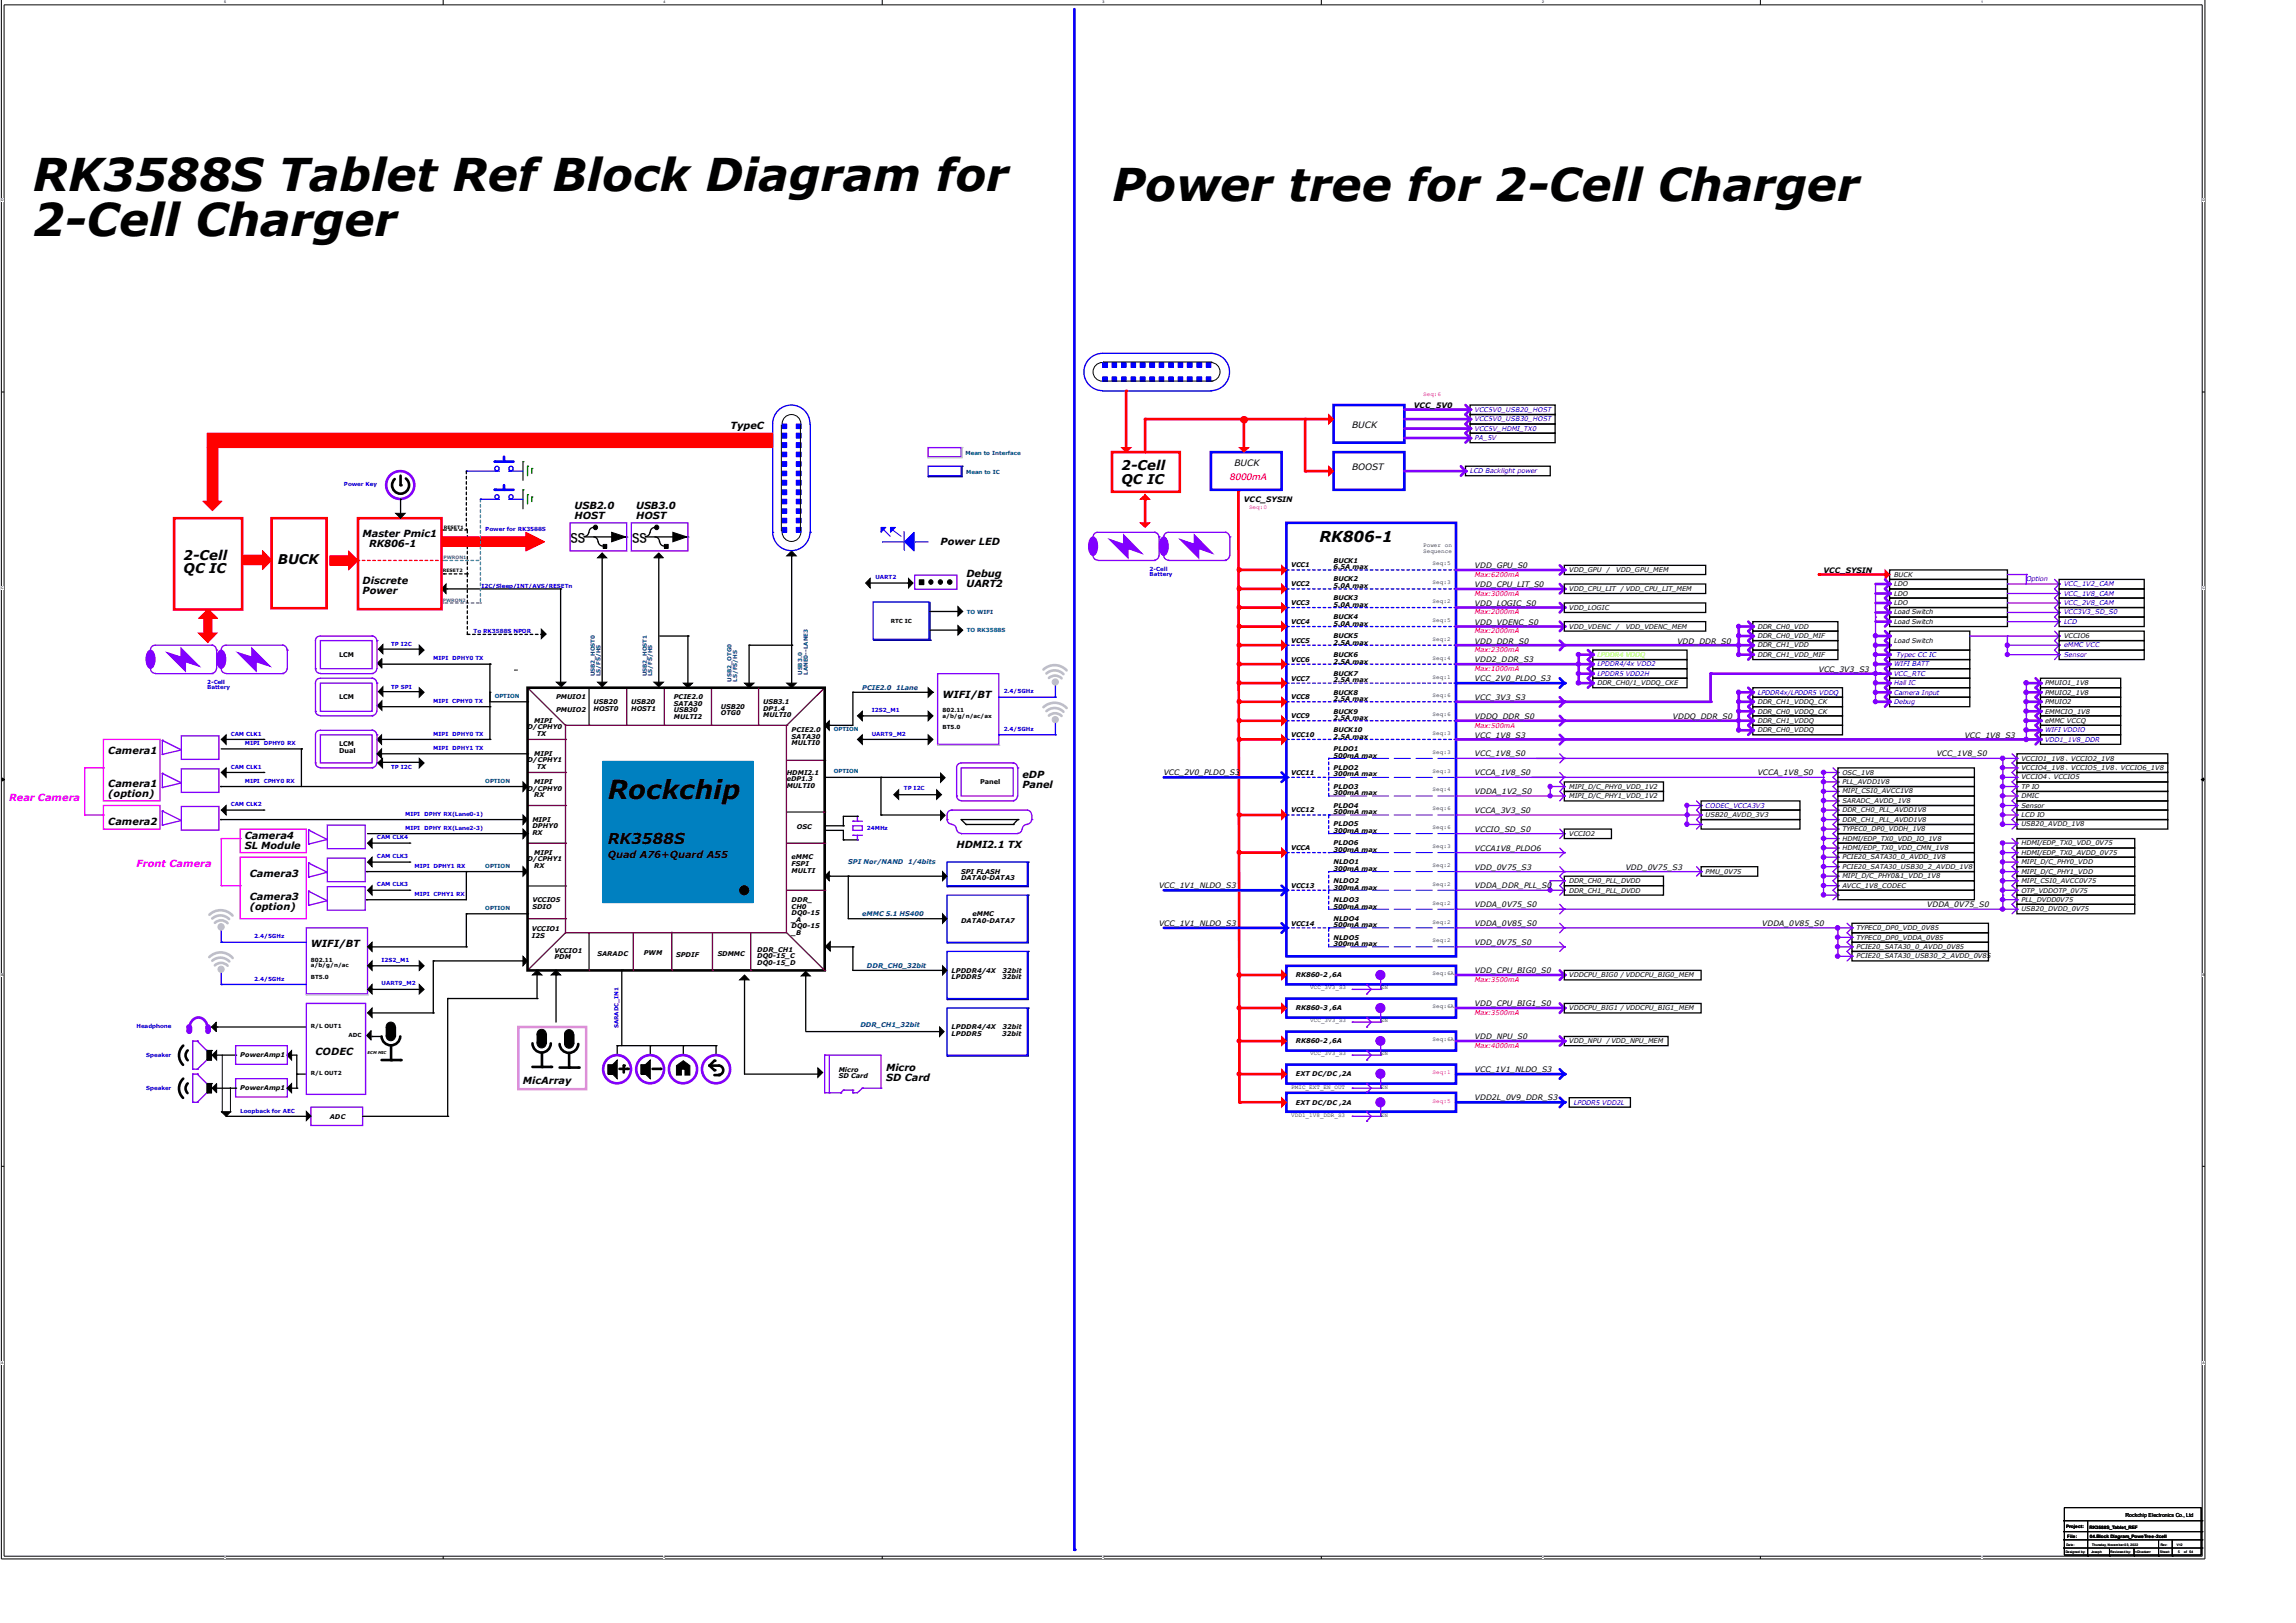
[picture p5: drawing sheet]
<svg xmlns="http://www.w3.org/2000/svg" width="297mm" height="210mm" viewBox="0 0 297 210" stroke-linecap="round" stroke-linejoin="round" font-family="sans-serif">
<defs><g id="words">
<g font-size="5.8">
<text x="4.2" y="24.7">RK3588S Tablet Ref Block Diagram for</text>
<text x="143.8" y="25.9">Power tree for 2-Cell Charger</text>
<text x="4.2" y="30.6">2-Cell Charger</text>
</g>
<text font-size="3.4" x="78.6" y="103.4">Rockchip</text>
<g font-size="1.9">
<text x="170.7" y="70.2">RK806-1</text>
<text x="78.6" y="109.2">RK3588S</text>
</g>
<g font-size="1.7">
<text x="145.1" y="60.8">2-Cell</text>
<text x="145.1" y="62.6">QC IC</text>
<text x="73.8" y="70.2">SS</text>
<text x="81.8" y="70.2">SS</text>
<text x="23.7" y="72.4">2-Cell</text>
<text x="23.7" y="74.2">QC IC</text>
<text x="35.9" y="73">BUCK</text>
</g>
<g font-size="1.3">
<text x="94.5" y="55.5">TypeC</text>
<text x="74.3" y="65.9">USB2.0</text>
<text x="82.3" y="65.9">USB3.0</text>
<text x="46.9" y="69.5">Master Pmic1</text>
<text x="47.8" y="70.8">RK806-1</text>
<text x="74.3" y="67.1">HOST</text>
<text x="82.3" y="67.1">HOST</text>
<text x="121.7" y="70.5">Power LED</text>
<text x="46.9" y="75.6">Discrete</text>
<text x="46.9" y="76.9">Power</text>
<text x="125" y="74.6">Debug</text>
<text x="125" y="75.9">UART2</text>
<text x="121.9" y="90.3">WIFI/BT</text>
<text x="14" y="97.6">Camera1</text>
<text x="14" y="101.9">Camera1</text>
<text x="132.2" y="100.6">eDP</text>
<text x="132.2" y="101.9">Panel</text>
<text x="14" y="106.7">Camera2</text>
<text x="14" y="103.1">(option)</text>
<text x="31.7" y="108.5">Camera4</text>
<text x="31.7" y="109.8">SL Module</text>
<text x="32.3" y="113.4">Camera3</text>
<text x="78.6" y="111">Quad A76+Quard A55</text>
<text x="123.7" y="109.8">HDMI2.1 TX</text>
<text x="32.3" y="116.5">Camera3</text>
<text x="32.3" y="117.7">(option)</text>
<text x="40.2" y="122.6">WIFI/BT</text>
<text x="40.8" y="136.6">CODEC</text>
<text x="67.6" y="140.3">MicArray</text>
<text x="114.6" y="138.6">Micro</text>
<text x="114.6" y="139.9">SD Card</text>
</g>
<g font-size="1.3" fill="#f0f">
<text x="1.2" y="103.7">Rear Camera</text>
<text x="17.7" y="112.2">Front Camera</text>
</g>
<g font-size="1.1">
<text x="174.9" y="55.4">BUCK</text>
<text x="159.7" y="60.2">BUCK</text>
<text x="174.9" y="60.9">BOOST</text>
</g>
<text font-size="1.1" fill="#f00" x="159.1" y="62.1">8000mA</text>
<g font-size="1">
<text x="182.9" y="52.8">VCC_5V0</text>
<text x="160.9" y="65">VCC_SYSIN</text>
<text x="190.8" y="75.9">VDD_CPU_LIT_S0</text>
<text x="190.8" y="73.5">VDD_GPU_S0</text>
<text x="235.9" y="74.1">VCC_SYSIN</text>
<text x="190.8" y="78.4">VDD_LOGIC_S0</text>
<text x="190.8" y="83.3">VDD_DDR_S0</text>
<text x="190.8" y="80.8">VDD_VDENC_S0</text>
<text x="217" y="83.3">VDD_DDR_S0</text>
<text x="190.8" y="85.7">VDD2_DDR_S3</text>
<text x="190.8" y="88.1">VCC_2V0_PLDO_S3</text>
<text x="235.3" y="86.9">VCC_3V3_S3</text>
<text x="190.8" y="95.5">VCC_1V8_S3</text>
<text x="190.8" y="93">VDDQ_DDR_S0</text>
<text x="190.8" y="90.6">VCC_3V3_S3</text>
<text x="216.4" y="93">VDDQ_DDR_S0</text>
<text x="254.2" y="95.5">VCC_1V8_S3</text>
<text x="150.5" y="100.3">VCC_2V0_PLDO_S3</text>
<text x="190.8" y="97.9">VCC_1V8_S0</text>
<text x="190.8" y="100.3">VCCA_1V8_S0</text>
<text x="227.4" y="100.3">VCCA_1V8_S0</text>
<text x="250.5" y="97.9">VCC_1V8_S0</text>
<text x="190.8" y="102.7">VDDA_1V2_S0</text>
<text x="190.8" y="105.2">VCCA_3V3_S0</text>
<text x="190.8" y="107.7">VCCIO_SD_S0</text>
<text x="190.8" y="112.5">VDD_0V75_S3</text>
<text x="190.8" y="110.1">VCCA1V8_PLDO6</text>
<text x="210.3" y="112.5">VDD_0V75_S3</text>
<text x="149.9" y="114.9">VCC_1V1_NLDO_S3</text>
<text x="149.9" y="119.8">VCC_1V1_NLDO_S3</text>
<text x="190.8" y="114.9">VDDA_DDR_PLL_S0</text>
<text x="190.8" y="117.4">VDDA_0V75_S0</text>
<text x="190.8" y="119.8">VDDA_0V85_S0</text>
<text x="228" y="119.8">VDDA_0V85_S0</text>
<text x="249.3" y="117.4">VDDA_0V75_S0</text>
<text x="190.8" y="125.9">VDD_CPU_BIG0_S0</text>
<text x="190.8" y="122.3">VDD_0V75_S0</text>
<text x="190.8" y="130.2">VDD_CPU_BIG1_S0</text>
<text x="190.8" y="134.5">VDD_NPU_S0</text>
<text x="190.8" y="142.4">VDD2L_0V9_DDR_S3</text>
<text x="190.8" y="138.7">VCC_1V1_NLDO_S3</text>
</g>
<g font-size=".8" fill="#f00">
<text x="184.1" y="51.2">Seq:6</text>
<text x="161.6" y="65.8">Seq:0</text>
<text x="190.8" y="74.6">Max:6200mA</text>
<text x="190.8" y="77.1">Max:3000mA</text>
<text x="190.8" y="79.5">Max:2000mA</text>
<text x="190.8" y="82">Max:2000mA</text>
<text x="190.8" y="84.4">Max:2300mA</text>
<text x="190.8" y="86.8">Max:1000mA</text>
<text x="190.8" y="94.1">Max:500mA</text>
<text x="190.8" y="127">Max:3500mA</text>
<text x="190.8" y="131.3">Max:3500mA</text>
<text x="190.8" y="135.6">Max:4000mA</text>
<text x="185.3" y="142.7">Seq:5</text>
<text x="185.3" y="139">Seq:1</text>
</g>
<g font-size=".8" fill="#00f">
<text x="190.8" y="53.3">VCC5V0_USB20_HOST</text>
<text x="190.8" y="54.5">VCC5V0_USB30_HOST</text>
<text x="190.8" y="55.8">VCC5V_HDMI_TX0</text>
<text x="190.8" y="56.9">PA_5V</text>
<text x="190.2" y="61.2">LCD Backlight power</text>
<text x="262.1" y="75.2">Option</text>
<text x="267" y="75.9">VCC_1V2_CAM</text>
<text x="267" y="77.1">VCC_1V8_CAM</text>
<text x="267" y="83.8">eMMC VCC</text>
<text x="267" y="78.3">VCC_2V8_CAM</text>
<text x="267" y="79.5">VCC3V3_SD_S0</text>
<text x="267" y="80.7">LCD</text>
<text x="206.6" y="87.4">LPDDR5 VDD2H</text>
<text x="206.6" y="86.2">LPDDR4/4x VDD2</text>
<text x="227.4" y="89.9">LPDDR4x/LPDDR5 VDDQ</text>
<text x="245" y="89.9">Camera Input</text>
<text x="245" y="88.6">Hall IC</text>
<text x="245" y="87.4">VCC_RTC</text>
<text x="245" y="86.2">WIFI BATT</text>
<text x="245.3" y="85">Typec CC IC</text>
<text x="267" y="85">Sensor</text>
<text x="245" y="91.1">Debug</text>
<text x="264.5" y="94.7">WIFI VDDIO</text>
<text x="264.5" y="96">VDD1_1V8_DDR</text>
<text x="220.6" y="104.5">CODEC_VCCA3V3</text>
<text x="203.6" y="142.9">LPDDR5 VDD2L</text>
</g>
<g font-size=".8">
<text x="184.1" y="70.7">Power on</text>
<text x="184.1" y="71.5">Sequence</text>
<text x="167" y="73.4">VCC1</text>
<text x="167" y="75.9">VCC2</text>
<text x="172.5" y="77.7">BUCK3</text>
<text x="172.5" y="72.8">BUCK1</text>
<text x="172.5" y="73.7">6.5A max</text>
<text x="172.5" y="75.2">BUCK2</text>
<text x="172.5" y="76.1">5.0A max</text>
<text x="185.3" y="75.6">Seq:3</text>
<text x="185.3" y="73.2">Seq:5</text>
<text x="203" y="74">VDD_GPU</text>
<text x="203" y="76.5">VDD_CPU_LIT /VDD_CPU_LIT_MEM</text>
<text x="207.9" y="74">/</text>
<text x="209.1" y="74">VDD_GPU_MEM</text>
<text x="245" y="74.6">BUCK</text>
<text x="245" y="75.9">LDO</text>
<text x="245" y="77.1">LDO</text>
<text x="167" y="78.3">VCC3</text>
<text x="167" y="80.7">VCC4</text>
<text x="167" y="83.2">VCC5</text>
<text x="172.5" y="78.5">5.0A max</text>
<text x="172.5" y="80.1">BUCK4</text>
<text x="172.5" y="81">5.0A max</text>
<text x="172.5" y="82.6">BUCK5</text>
<text x="172.5" y="83.4">2.5A max</text>
<text x="185.3" y="80.5">Seq:5</text>
<text x="185.3" y="78">Seq:2</text>
<text x="185.3" y="82.9">Seq:2</text>
<text x="203" y="81.3">VDD_VDENC</text>
<text x="203" y="78.9">VDD_LOGIC</text>
<text x="209.1" y="81.3">/</text>
<text x="210.3" y="81.3">VDD_VDENC_MEM</text>
<text x="227.4" y="82.6">DDR_CH0_VDD_MIF</text>
<text x="227.4" y="81.3">DDR_CH0_VDD</text>
<text x="227.4" y="83.8">DDR_CH1_VDD</text>
<text x="245" y="83.2">Load Switch</text>
<text x="245" y="80.7">Load Switch</text>
<text x="245" y="78.3">LDO</text>
<text x="245" y="79.5">Load Switch</text>
<text x="267" y="82.6">VCCIO6</text>
<text x="43.9" y="85">LCM</text>
<text x="167" y="85.6">VCC6</text>
<text x="167" y="88.1">VCC7</text>
<text x="172.5" y="87.4">BUCK7</text>
<text x="172.5" y="88.3">2.5A max</text>
<text x="172.5" y="89.9">BUCK8</text>
<text x="172.5" y="85">BUCK6</text>
<text x="172.5" y="85.9">2.5A max</text>
<text x="185.3" y="85.3">Seq:4</text>
<text x="185.3" y="87.8">Seq:1</text>
<text x="206.6" y="88.6">DDR_CH0/1_VDDQ_CKE</text>
<text x="227.4" y="85">DDR_CH1_VDD_MIF</text>
<text x="264.5" y="88.6">PMUIO1_1V8</text>
<text x="264.5" y="89.9">PMUIO2_1V8</text>
<text x="43.9" y="90.5">LCM</text>
<text x="68.2" y="94.4">D/CPHY0</text>
<text x="69.1" y="93.5">MIPI</text>
<text x="69.4" y="95.2">TX</text>
<text x="71.9" y="90.5">PMUIO1</text>
<text x="71.9" y="92.2">PMUIO2</text>
<text x="76.8" y="91.1">USB20</text>
<text x="76.8" y="91.9">HOST0</text>
<text x="81.7" y="91.1">USB20</text>
<text x="81.7" y="91.9">HOST1</text>
<text x="87.2" y="90.5">PCIE2.0</text>
<text x="87.2" y="91.3">SATA30</text>
<text x="87.2" y="92.2">USB30</text>
<text x="87.2" y="93">MULTI2</text>
<text x="93.3" y="91.7">USB20</text>
<text x="93.3" y="92.5">OTG0</text>
<text x="98.7" y="91.1">USB3.1</text>
<text x="98.7" y="91.9">DP1.4</text>
<text x="98.7" y="92.8">MULTI0</text>
<text x="102.4" y="94.7">PCIE2.0</text>
<text x="102.4" y="95.6">SATA30</text>
<text x="167" y="90.5">VCC8</text>
<text x="167" y="92.9">VCC9</text>
<text x="167" y="95.4">VCC10</text>
<text x="172.5" y="90.7">2.5A max</text>
<text x="172.5" y="92.3">BUCK9</text>
<text x="172.5" y="93.2">2.5A max</text>
<text x="172.5" y="94.7">BUCK10</text>
<text x="172.5" y="95.6">2.5A max</text>
<text x="185.3" y="92.7">Seq:6</text>
<text x="185.3" y="95.1">Seq:3</text>
<text x="185.3" y="90.2">Seq:6</text>
<text x="227.4" y="92.3">DDR_CH0_VDDQ_CK</text>
<text x="227.4" y="94.7">DDR_CH0_VDDQ</text>
<text x="227.4" y="91.1">DDR_CH1_VDDQ_CK</text>
<text x="227.4" y="93.5">DDR_CH1_VDDQ</text>
<text x="264.5" y="91.1">PMUIO2</text>
<text x="264.5" y="92.3">EMMCIO_1V8</text>
<text x="264.5" y="93.5">eMMC VCCQ</text>
<text x="43.9" y="96.6">LCM</text>
<text x="43.9" y="97.4">Dual</text>
<text x="68.2" y="98.6">D/CPHY1</text>
<text x="69.1" y="97.8">MIPI</text>
<text x="69.1" y="101.5">MIPI</text>
<text x="69.4" y="99.5">TX</text>
<text x="101.8" y="100.2">HDMI2.1</text>
<text x="101.8" y="101.1">eDP1.3</text>
<text x="101.8" y="101.9">MULTI0</text>
<text x="102.4" y="96.4">MULTI0</text>
<text x="126.8" y="101.5">Panel</text>
<text x="167" y="100.2">VCC11</text>
<text x="172.5" y="97.2">PLDO1</text>
<text x="172.5" y="98">500mA max</text>
<text x="172.5" y="99.6">PLDO2</text>
<text x="172.5" y="100.5">300mA max</text>
<text x="185.3" y="97.5">Seq:3</text>
<text x="185.3" y="100">Seq:3</text>
<text x="238.3" y="100.2">OSC_1V8</text>
<text x="238.3" y="101.5">PLL_AVDD1V8</text>
<text x="261.5" y="98.4">VCCIO1_1V8、VCCIO2_1V8</text>
<text x="261.5" y="100.8">VCCIO4、VCCIO5</text>
<text x="261.5" y="99.6">VCCIO4_1V8、VCCIO5_1V8、VCCIO6_1V8</text>
<text x="68.2" y="102.3">D/CPHY0</text>
<text x="68.9" y="106.3">MIPI</text>
<text x="68.9" y="107.2">DPHY0</text>
<text x="69.1" y="103.2">RX</text>
<text x="103.1" y="107.3">OSC</text>
<text x="167" y="105.1">VCC12</text>
<text x="172.5" y="102.1">PLDO3</text>
<text x="172.5" y="102.9">300mA max</text>
<text x="172.5" y="104.5">PLDO4</text>
<text x="172.5" y="105.4">500mA max</text>
<text x="172.5" y="106.9">PLDO5</text>
<text x="172.5" y="107.8">300mA max</text>
<text x="185.3" y="102.4">Seq:4</text>
<text x="185.3" y="104.9">Seq:6</text>
<text x="185.3" y="107.3">Seq:6</text>
<text x="203" y="102.1">MIPI_D/C_PHY0_VDD_1V2</text>
<text x="203" y="103.3">MIPI_D/C_PHY1_VDD_1V2</text>
<text x="220.6" y="105.7">USB20_AVDD_3V3</text>
<text x="238.3" y="102.7">MIPI_CSI0_AVCC1V8</text>
<text x="238.3" y="105.1">DDR_CH0_PLL_AVDD1V8</text>
<text x="238.3" y="106.3">DDR_CH1_PLL_AVDD1V8</text>
<text x="238.3" y="107.6">TYPEC0_DP0_VDDH_1V8</text>
<text x="238.3" y="103.9">SARADC_AVDD_1V8</text>
<text x="261.5" y="104.5">Sensor</text>
<text x="261.5" y="105.7">LCD IO</text>
<text x="261.5" y="103.3">DMIC</text>
<text x="261.5" y="102.1">TP IO</text>
<text x="261.5" y="106.9">USB20_AVDD_1V8</text>
<text x="68.2" y="111.5">D/CPHY1</text>
<text x="68.9" y="108">RX</text>
<text x="69.1" y="110.6">MIPI</text>
<text x="69.1" y="112.3">RX</text>
<text x="102.4" y="111.2">eMMC</text>
<text x="102.4" y="112.1">FSPI</text>
<text x="102.4" y="112.9">MULTI</text>
<text x="124.3" y="113">SPI FLASH</text>
<text x="124.3" y="113.9">DATA0-DATA3</text>
<text x="167" y="110">VCCA</text>
<text x="172.5" y="109.4">PLDO6</text>
<text x="172.5" y="110.2">300mA max</text>
<text x="172.5" y="111.8">NLDO1</text>
<text x="172.5" y="112.6">300mA max</text>
<text x="185.3" y="109.7">Seq:3</text>
<text x="185.3" y="112.2">Seq:2</text>
<text x="203" y="108.2">VCCIO2</text>
<text x="220.6" y="113">PMU_0V75</text>
<text x="238.3" y="108.8">HDMI/EDP_TX0_VDD_IO_1V8</text>
<text x="238.3" y="112.4">PCIE20_SATA30_USB30_2_AVDD_1V8</text>
<text x="238.3" y="110">HDMI/EDP_TX0_VDD_CMN_1V8</text>
<text x="238.3" y="111.2">PCIE20_SATA30_0_AVDD_1V8</text>
<text x="238.3" y="113.7">MIPI_D/C_PHY0&amp;1_VDD_1V8</text>
<text x="261.5" y="109.4">HDMI/EDP_TX0_VDD_0V75</text>
<text x="261.5" y="110.6">HDMI/EDP_TX0_AVDD_0V75</text>
<text x="261.5" y="113">MIPI_D/C_PHY1_VDD</text>
<text x="261.5" y="111.8">MIPI_D/C_PHY0_VDD</text>
<text x="68.9" y="116.7">VCCIO5</text>
<text x="68.9" y="117.6">SDIO</text>
<text x="102.4" y="116.7">DDR_</text>
<text x="102.4" y="117.6">CH0</text>
<text x="102.4" y="118.4">DQ0-15</text>
<text x="102.4" y="119.3">_A</text>
<text x="124.3" y="119.4">DATA0-DATA7</text>
<text x="125.8" y="118.5">eMMC</text>
<text x="167" y="114.9">VCC13</text>
<text x="167" y="119.8">VCC14</text>
<text x="172.5" y="114.3">NLDO2</text>
<text x="172.5" y="115.1">300mA max</text>
<text x="172.5" y="116.7">NLDO3</text>
<text x="172.5" y="117.6">500mA max</text>
<text x="172.5" y="119.1">NLDO4</text>
<text x="172.5" y="120">500mA max</text>
<text x="185.3" y="114.6">Seq:2</text>
<text x="185.3" y="117.1">Seq:2</text>
<text x="185.3" y="119.5">Seq:2</text>
<text x="203" y="114.3">DDR_CH0_PLL_DVDD</text>
<text x="203" y="115.5">DDR_CH1_PLL_DVDD</text>
<text x="238.3" y="114.9">AVCC_1V8_CODEC</text>
<text x="261.5" y="117.9">USB20_DVDD_0V75</text>
<text x="261.5" y="114.3">MIPI_CSI0_AVCC0V75</text>
<text x="261.5" y="115.5">OTP_VDDOTP_0V75</text>
<text x="261.5" y="116.7">PLL_DVDD0V75</text>
<text x="68.8" y="120.5">VCCIO1</text>
<text x="68.8" y="121.4">I2S</text>
<text x="71.7" y="123.3">VCCIO1</text>
<text x="71.7" y="124.1">PDM</text>
<text x="77.3" y="123.7">SARADC</text>
<text x="83.3" y="123.6">PWM</text>
<text x="87.5" y="123.8">SPDIF</text>
<text x="92.8" y="123.7">SDMMC</text>
<text x="98" y="123.1">DDR_CH1</text>
<text x="98" y="124">DQ0-15_C</text>
<text x="98" y="124.8">DQ0-15_D</text>
<text x="102.4" y="120.1">DQ0-15</text>
<text x="102.4" y="120.9">_B</text>
<text x="123.1" y="125.9">LPDDR4/4X</text>
<text x="129.7" y="125.9">32bit</text>
<text x="172.5" y="121.6">NLDO5</text>
<text x="172.5" y="122.4">300mA max</text>
<text x="185.3" y="121.9">Seq:2</text>
<text x="240.2" y="121.6">TYPEC0_DP0_VDDA_0V85</text>
<text x="240.2" y="120.4">TYPEC0_DP0_VDD_0V85</text>
<text x="240.2" y="122.8">PCIE20_SATA30_0_AVDD_0V85</text>
<text x="240.2" y="124">PCIE20_SATA30_USB30_2_AVDD_0V85</text>
<text x="123.1" y="126.7">LPDDR5</text>
<text x="129.7" y="126.7">32bit</text>
<text x="167.6" y="126.5">RK860-2 ,6A</text>
<text x="167.6" y="130.7">RK860-3 ,6A</text>
<text x="169.5" y="128">VCC_3V3_S3</text>
<text x="178.6" y="128">EN</text>
<text x="185.3" y="126.2">Seq:6A</text>
<text x="185.3" y="130.5">Seq:6A</text>
<text x="203" y="126.5">VDDCPU_BIG0 /VDDCPU_BIG0_MEM</text>
<text x="203" y="130.7">VDDCPU_BIG1 /VDDCPU_BIG1_MEM</text>
<text x="31.1" y="136.8">PowerAmp1</text>
<text x="123.1" y="133.1">LPDDR4/4X</text>
<text x="123.1" y="134">LPDDR5</text>
<text x="129.7" y="134">32bit</text>
<text x="129.7" y="133.1">32bit</text>
<text x="167.6" y="135">RK860-2 ,6A</text>
<text x="169.5" y="132.3">VCC_3V3_S3</text>
<text x="169.5" y="136.6">VCC_3V3_S3</text>
<text x="178.6" y="132.3">EN</text>
<text x="178.6" y="136.6">EN</text>
<text x="185.3" y="134.7">Seq:6A</text>
<text x="203" y="135">VDD_NPU</text>
<text x="207.9" y="135">/VDD_NPU_MEM</text>
<text x="31.1" y="141.1">PowerAmp1</text>
<text x="108.5" y="138.6">Micro</text>
<text x="108.5" y="139.5">SD Card</text>
<text x="167" y="140.8">PMIC_EXT_EN_OUT</text>
<text x="167.6" y="142.9">EXT DC/DC ,2A</text>
<text x="167.6" y="139.2">EXT DC/DC ,2A</text>
<text x="178.6" y="140.8">EN</text>
<text x="42.7" y="144.7">ADC</text>
<text x="167" y="144.5">VDD1_1V8_DDR_S3</text>
<text x="178.6" y="144.5">EN</text>
</g>
<g font-size=".8" fill="#004080">
<text x="111.5" y="89.3">PCIE2.0 1Lane</text>
<text x="109.7" y="111.8">SPI Nor/NAND</text>
<text x="117.5" y="111.8">1/4bits</text>
<text x="111.5" y="118.5">eMMC 5.1 HS400</text>
<text x="112.1" y="125.2">DDR_CH0_32bit</text>
<text x="111.3" y="132.9">DDR_CH1_32bit</text>
</g>
<text font-size=".8" fill="#80ff00" x="206.6" y="85">LPDDR4 VDDQ</text>
<g font-size=".7" fill="#004080">
<text x="124.9" y="58.8">Mean to Interface</text>
<text x="125" y="61.3">Mean to IC</text>
<text x="125.1" y="79.4">TO WIFI</text>
<text x="125.1" y="81.8">TO RK3588S</text>
<text x="77" y="87.5" transform="rotate(-90 77 87.5)">USB2_HOST0</text>
<text x="77.7" y="87.5" transform="rotate(-90 77.7 87.5)">LS/FS/HS</text>
<text x="83.7" y="87.5" transform="rotate(-90 83.7 87.5)">USB2_HOST1</text>
<text x="84.4" y="87.5" transform="rotate(-90 84.4 87.5)">LS/FS/HS</text>
<text x="94.6" y="88.2" transform="rotate(-90 94.6 88.2)">USB2_OTG0</text>
<text x="95.3" y="88.2" transform="rotate(-90 95.3 88.2)">LS/FS/HS</text>
<text x="103.8" y="87.3" transform="rotate(-90 103.8 87.3)">USB3.0</text>
<text x="104.5" y="87.3" transform="rotate(-90 104.5 87.3)">LANE0--LANE3</text>
<text x="64" y="90.3">OPTION</text>
<text x="107.9" y="94.6">OPTION</text>
<text x="62.8" y="101.3">OPTION</text>
<text x="107.9" y="100.1">OPTION</text>
<text x="62.8" y="112.3">OPTION</text>
<text x="62.8" y="117.7">OPTION</text>
</g>
<g font-size=".7" fill="#00f">
<text x="44.5" y="62.9">Power Key</text>
<text x="62.8" y="68.7">Power for RK3588S</text>
<text x="62.3" y="76">I2C/Sleep/INT/AVS/RESETn</text>
<text x="113.2" y="74.9">UART2</text>
<text x="148.7" y="73.9">2-Cell</text>
<text x="148.7" y="74.6">Battery</text>
<text x="50.6" y="83.6">TP I2C</text>
<text x="61.3" y="82">To RK3588S NPOR</text>
<text x="26.8" y="88.5">2-Cell</text>
<text x="26.8" y="89.2">Battery</text>
<text x="50.6" y="89.1">TP SPI</text>
<text x="56" y="85.4">MIPI DPHY0 TX</text>
<text x="129.8" y="89.7">2.4/5GHz</text>
<text x="29.8" y="95.2">CAM CLK1</text>
<text x="56" y="90.9">MIPI CPHY0 TX</text>
<text x="56" y="95.2">MIPI DPHY0 TX</text>
<text x="112.8" y="95.2">UART9_M2</text>
<text x="112.8" y="92.2">I2S2_M1</text>
<text x="129.8" y="94.6">2.4/5GHz</text>
<text x="29.8" y="99.4">CAM CLK1</text>
<text x="31.7" y="96.4">MIPI DPHY0 RX</text>
<text x="31.7" y="101.3">MIPI CPHY0 RX</text>
<text x="50.6" y="99.4">TP I2C</text>
<text x="56" y="97">MIPI DPHY1 TX</text>
<text x="29.8" y="104.4">CAM CLK2</text>
<text x="52.4" y="105.5">MIPI DPHY RX(Lane0-1)</text>
<text x="52.4" y="107.4">MIPI DPHY RX(Lane2-3)</text>
<text x="112.1" y="107.4">24MHz</text>
<text x="116.9" y="102.3">TP I2C</text>
<text x="48.8" y="111">CAM CLK3</text>
<text x="48.8" y="108.6">CAM CLK4</text>
<text x="53.6" y="112.3">MIPI DPHY1 RX</text>
<text x="48.8" y="114.7">CAM CLK3</text>
<text x="53.6" y="115.9">MIPI CPHY1 RX</text>
<text x="32.9" y="121.4">2.4/5GHz</text>
<text x="49.4" y="124.5">I2S2_M1</text>
<text x="32.9" y="126.9">2.4/5GHz</text>
<text x="49.4" y="127.5">UART9_M2</text>
<text x="17.7" y="133">Headphone</text>
<text x="18.9" y="136.8">Speaker</text>
<text x="80" y="133" transform="rotate(-90 80 133)">SARADC_IN1</text>
<text x="18.9" y="141.1">Speaker</text>
<text x="31.1" y="144">Loopback for AEC</text>
</g>
<g font-size=".7">
<text x="115.2" y="80.6">RTC IC</text>
<text x="121.9" y="92.2">802.11</text>
<text x="121.9" y="92.9">a/b/g/n/ac/ax</text>
<text x="121.9" y="94.3">BT5.0</text>
<text x="40.2" y="124.5">802.11</text>
<text x="40.2" y="125.2">a/b/g/n/ac</text>
<text x="40.2" y="126.6">BT5.0</text>
<text x="40.2" y="133">R/L OUT1</text>
<text x="45.1" y="134.2">ADC</text>
<text x="40.2" y="139.1">R/L OUT2</text>
<text x="275" y="196.3">Rockchip Electronics Co., Ltd</text>
</g>
<g font-size=".6">
<text x="57.4" y="68.4">RESET1</text>
<text x="57.3" y="74">RESET2</text>
<text x="267.3" y="197.7">Project:</text>
<text x="270.3" y="197.8">RK3588S_Tablet_REF</text>
<text x="267.4" y="199">File:</text>
<text x="270.3" y="199">04.Block Diagram_PoweTree-2cell</text>
</g>
<g font-size=".6" fill="#408080">
<text x="57.3" y="77.9">PWRON2</text>
<text x="57.4" y="72.3">PWRON1</text>
</g>
<g font-size=".5">
<text x="29" y=".4">5</text>
<text x="85.8" y=".4">4</text>
<text x="142.6" y=".4">3</text>
<text x="199.5" y=".4">2</text>
<text x="256.3" y=".4">1</text>
<text x=".2" y="26">D</text>
<text x="284.9" y="26">D</text>
<text x=".2" y="76.2">C</text>
<text x="284.9" y="76.2">C</text>
<text x=".2" y="126.3">B</text>
<text x="284.9" y="126.3">B</text>
<text x="47.5" y="136.4">ECM MIC</text>
<text x=".2" y="176.5">A</text>
<text x="284.9" y="176.5">A</text>
<text x="29" y="201.6">5</text>
<text x="85.8" y="201.6">4</text>
<text x="142.6" y="201.6">3</text>
<text x="199.5" y="201.6">2</text>
<text x="256.3" y="201.6">1</text>
</g>
<g font-size=".4">
<text x="267.2" y="201">Designed by:</text>
<text x="267.3" y="200.1">Date:</text>
<text x="270.5" y="201">Joseph</text>
<text x="270.6" y="200.1">Thursday, November 03, 2022</text>
<text x="273" y="201">Reviewed by:</text>
<text x="276.2" y="201">&lt;Checker&gt;</text>
<text x="279.4" y="200.9">Sheet:</text>
<text x="279.5" y="200.1">Rev:</text>
<text x="281.6" y="200.1">V12</text>
<text x="281.7" y="200.9">5</text>
<text x="282.5" y="200.9">of</text>
<text x="283.2" y="200.9">54</text>
</g>
</g></defs>
<path d="M.2 -.1v201.8h285v-201.8M.5 .6h284.4v200.8h-284.4z" fill="none" stroke="#000" stroke-width=".13"/>
<g fill="#fff">
<path d="M29 0h.2v.6h-.2z"/>
<path d="M29 201.3h.2v.5h-.2z"/>
</g>
<path d="M57.3 -.1v.7M57.3 201.4v.3" fill="none" stroke="#000" stroke-width=".13"/>
<g fill="#fff">
<path d="M85.8 0h.2v.6h-.2z"/>
<path d="M85.8 201.3h.2v.5h-.2z"/>
</g>
<path d="M114.1 -.1v.7M114.1 201.4v.3" fill="none" stroke="#000" stroke-width=".13"/>
<g fill="#fff">
<path d="M142.6 0h.2v.6h-.2z"/>
<path d="M142.6 201.3h.2v.5h-.2z"/>
</g>
<path d="M170.9 -.1v.7M170.9 201.4v.3" fill="none" stroke="#000" stroke-width=".13"/>
<g fill="#fff">
<path d="M199.5 0h.2v.6h-.2z"/>
<path d="M199.5 201.3h.2v.5h-.2z"/>
</g>
<path d="M227.7 -.1v.7M227.7 201.4v.3" fill="none" stroke="#000" stroke-width=".13"/>
<g fill="#fff">
<path d="M256.3 0h.2v.6h-.2z"/>
<path d="M256.3 201.3h.2v.5h-.2z"/>
<path d="M.2 25.7h.3v.5h-.3z"/>
<path d="M284.9 25.7h.3v.5h-.3z"/>
<path d="M.2 75.8h.3v.5h-.3z"/>
<path d="M284.9 75.8h.3v.5h-.3z"/>
</g>
<path d="M.2 50.7h.3M284.9 50.7h.3" fill="none" stroke="#000" stroke-width=".13"/>
<g fill="#fff">
<path d="M.2 125.9h.2v.5h-.2z"/>
<path d="M284.9 125.9h.3v.5h-.3z"/>
</g>
<path d="M.2 100.8h.3M284.9 100.8h.3" fill="none" stroke="#000" stroke-width=".13"/>
<path d="M.3 100.7l.3 .2-.3 .1zM284.7 100.9l.3-.2v.3z" fill="#000" stroke="#000" stroke-width=".13"/>
<g fill="#fff">
<path d="M.2 176.1h.3v.5h-.3z"/>
<path d="M284.9 176.1h.3v.5h-.3z"/>
</g>
<path d="M26.8 135.9h.5v1.3h-.5zM28.8 136.4v7.5M50 132.9h1.2v1.2h-1.2zM.2 150.9h.3M26.8 140.2h.5v1.2h-.5zM28.8 143.9h.1M29.8 143.9h.1M29.8 140.7v3.2M284.9 150.9h.3" fill="none" stroke="#000" stroke-width=".13"/>
<g fill="none" stroke="#8000ff" stroke-width=".17">
<path d="M121.3 87.2h7.9v9.1h-7.9zM24.9 139h.1M24.9 138.3h.1M24.9 134.7h.1M24.9 134.7v3.6M24.9 139v3.6M24.9 139h.6M24.9 138.3h.6M24.9 134.7h.6M25.5 139h.1M25.5 134.7h.1M25.5 138.3h.1"/>
<path d="M25.5 139l1.3 1.2M25.5 134.7l1.3 1.2M26.8 137.2l-1.3 1.1M30.5 139.6h6.7v2.3h-6.7zM24.9 142.6h.1M24.9 142.6h.6M25.5 142.6h.1M26.8 141.4l-1.3 1.2M40.2 143.3h6.7v2.3h-6.7z"/>
</g>
<path d="M121.3 96.4h.1M121.3 96.4h8" fill="none" stroke="#c0c0c0" stroke-width=".17"/>
<path d="M129.2 90.2h.1M129.2 95.1h.1M129.2 90.2h7.3M129.2 95.1h7.3M136.5 90.2h.1M136.5 95.1h.1M136.5 88.4v1.8M136.5 93.3v1.8" fill="none" stroke="#00f" stroke-width=".17"/>
<path d="M135 86.6a2.11 2.11 0 0 1 3 .1M135 91.5a2.11 2.11 0 0 1 3 .1M135.4 87.1a1.59 1.59 0 0 1 2.2 .1M135.4 92a1.59 1.59 0 0 1 2.2 .1M135.7 87.7a1.2 1.2 0 0 1 1.6 .1M135.7 92.6a1.2 1.2 0 0 1 1.6 0" fill="none" stroke="#c0c0c0" stroke-width=".34"/>
<g fill="#c0c0c0" stroke="#c0c0c0" stroke-width=".13">
<circle cx="136.5" cy="88.2" r=".4"/>
<circle cx="136.5" cy="93.1" r=".4"/>
</g>
<g fill="none" stroke="#000" stroke-width=".17">
<path d="M111.5 95.7h.1M111.5 92.6h.1M111.5 95.7h8.6M111.5 92.6h8.6M26.8 135.9h.1M26.8 137.2h.1M26.8 135.9h.5M27.3 135.9h.1M27.3 135.9v1.3h-.5M28 132.9h.1M28 136.5h2.5M28 132.9h11.6"/>
<path d="M30.5 136.5h.1M37.2 136.5h.1M37.2 136.5h1.2v4.3M38.4 139h.1M38.4 139h1.2M48.1 134.1h.1M48.1 134.1h1.3M48.1 131.1h7.9M56 131.1h.1M26.8 140.2h.1M26.8 141.4h.1M26.8 140.2h.5"/>
<path d="M27.3 140.2h.1M27.3 140.2v1.2h-.5M28 140.8h2.5M29.3 144.4h.1M29.3 144.4h10.9M30.5 140.8h.1M37.2 140.8h.1M37.2 140.8h1.2M38.4 140.8h.1"/>
</g>
<g fill="#000" stroke="#000" stroke-width=".13">
<path d="M110.9 95.7l.6-.6v1.2z" fill-rule="evenodd"/>
<path d="M110.9 92.6l.6-.6v1.3z" fill-rule="evenodd"/>
<path d="M120.1 95.1l.6 .6-.6 .6z" fill-rule="evenodd"/>
<path d="M120.1 92l.6 .6-.6 .7z" fill-rule="evenodd"/>
<path d="M27.3 132.9l.7-.7v1.3z" fill-rule="evenodd"/>
<path d="M37.1 136.5l.6-.6v1.3z" fill-rule="evenodd"/>
<path d="M48 133.3v1.3l-.6-.6z" fill-rule="evenodd"/>
<path d="M48.1 130.4v1.3l-.6-.6z" fill-rule="evenodd"/>
<path d="M27.4 140.8l.6-.6v1.2z" fill-rule="evenodd"/>
<path d="M28.6 143.8h1.2l-.5 .6z" fill-rule="evenodd"/>
<path d="M37.1 140.8l.6-.6v1.2z" fill-rule="evenodd"/>
<path d="M39.6 143.8l.6 .6-.6 .6z" fill-rule="evenodd"/>
<circle cx="50.5" cy="134.1" r=".59"/>
<circle cx="50.5" cy="132.8" r=".59"/>
</g>
<path d="M23.7 139.6a1.71 1.71 0 0 0 0 2.5M23.7 135.3a1.71 1.71 0 0 0 0 2.5M24.3 135.9a.86 .86 0 0 0 0 1.3M49.4 137.2h2.4M50.6 135.3v1.9M51.8 134.1a1.21 1.21 0 0 1-1.2 1.2 1.21 1.21 0 0 1-1.2-1.2M24.3 140.2a.87 .87 0 0 0 0 1.2" fill="none" stroke="#000" stroke-width=".34"/>
<g fill="#000">
<path d="M26.8 136h.5v1.2h-.5zM50 132.9h1.2v1.2h-1.2zM26.8 140.3h.5v1.1h-.5z"/>
<circle cx="50.6" cy="137.2" r=".17"/>
<circle cx="51.8" cy="137.2" r=".17"/>
</g>
<circle cx="24.5" cy="133.5" r=".29" fill="#8000ff" stroke="#8000ff" stroke-width=".13"/>
<path d="M24.2 132.9h.6v.6h-.6z" fill="#8000ff"/>
<path d="M24.2 132.9h.6v.6h-.6z" fill="none" stroke="#8000ff" stroke-width=".13"/>
<g fill="#8000ff" stroke="#8000ff" stroke-width=".13">
<circle cx="26.9" cy="133.5" r=".28"/>
<circle cx="24.5" cy="132.9" r=".29"/>
</g>
<path d="M26.7 132.9h.5v.6h-.5z" fill="#8000ff"/>
<path d="M26.6 132.9h.6v.6h-.6z" fill="none" stroke="#8000ff" stroke-width=".13"/>
<circle cx="26.9" cy="132.9" r=".28" fill="#8000ff" stroke="#8000ff" stroke-width=".13"/>
<path d="M24.5 133.2a1.23 1.23 0 0 1 .5-1.3 1.23 1.23 0 0 1 1.4 0 1.68 1.68 0 0 1 .5 1.3" fill="none" stroke="#8000ff" stroke-width=".34"/>
<path d="M73.7 67.6h7.4v3.7h-7.4zM118.3 74.4h5.5v1.8h-5.5zM30.5 135.3h6.7v2.4h-6.7zM39.6 129.8h7.7v11.8h-7.7z" fill="none" stroke="#8000ff" stroke-width=".17"/>
<g fill="#000" stroke="#000" stroke-width=".13">
<path d="M57.7 75.6v1.2l-.6-.6z" fill-rule="evenodd"/>
<path d="M77.9 71.5l.6 .7h-1.2z" fill-rule="evenodd"/>
<path d="M79.1 68.9l1.8 .6h-.6h.6l-1.8 .6z" fill-rule="evenodd"/>
<path d="M102.4 71.3l.6 .6h-1.2z" fill-rule="evenodd"/>
<path d="M112 75.4l.6-.6v1.3z" fill-rule="evenodd"/>
<path d="M117.5 74.8l.6 .6-.6 .7z" fill-rule="evenodd"/>
<path d="M123.9 78.5l.6 .6-.6 .6z" fill-rule="evenodd"/>
<path d="M54.2 83.5l.7 .6-.7 .6z" fill-rule="evenodd"/>
<path d="M70 81.4l.7 .6-.7 .6z" fill-rule="evenodd"/>
<path d="M77.3 88.3h1.2l-.6 .6z" fill-rule="evenodd"/>
<path d="M120.1 89l.6 .6h-.6h.6l-.6 .6z" fill-rule="evenodd"/>
<path d="M123.9 80.9l.6 .6-.6 .7z" fill-rule="evenodd"/>
<path d="M116.2 102.2v1.2l-.6-.6z" fill-rule="evenodd"/>
<path d="M121.2 102.2l.6 .6-.6 .6z" fill-rule="evenodd"/>
<path d="M121.7 100l.6 .6-.6 .6z" fill-rule="evenodd"/>
<path d="M27.4 136.5l.6-.6v1.3z" fill-rule="evenodd"/>
<path d="M67.6 123.7l.6 .6-.6 .7z" fill-rule="evenodd"/>
<path d="M69.5 125.6l.6 .6h-1.2z" fill-rule="evenodd"/>
<circle cx="77" cy="68.2" r=".29"/>
<circle cx="120.4" cy="75.3" r=".29"/>
<circle cx="121.6" cy="75.3" r=".29"/>
<circle cx="122.9" cy="75.3" r=".3"/>
</g>
<g fill="none" stroke="#000" stroke-width=".17">
<path d="M57.8 76.2h.1M57.8 76.2h14.7M72.5 76.2h.1M72.5 76.2v12.2M75.6 69.5h4.1M76.2 68.9l-.1 .3-.2 .2h-.3M76.8 69.5a.59 .59 0 0 1 .5 .6M76.8 68.2a.58 .58 0 0 0-.6 .7M77.4 70.1a.59 .59 0 0 0 .6 .6M77.9 72.2h.1M77.9 72.2v16.8M79.7 69.5h.1"/>
<path d="M102.4 71.9h.1M102.4 71.9v16.5M112.6 75.4h4.8M117.4 75.4h.1M120.3 79.1h3.6M123.9 79.1h.1M63.4 85.9h.1M63.4 85.9v4.9h4.8M68.2 90.8h.1M96.9 83.5h5.5M102.4 83.5h.1M110.3 89.6h.1"/>
<path d="M110.3 89.6v4.3M110.3 89.6h9.8M120.1 89.6h.1M120.3 81.5h3.6M123.9 81.5h.1M106.7 100.6h.1M106.7 100.6h15.2M116.2 102.8h4.9M121.1 102.8h.1M57.9 129.2h.1M57.9 129.2v15.2M69.5 125.6h.1"/>
<path d="M69.5 125.6v3.6M46.9 144.4h11M57.9 144.4h.1"/>
</g>
<path d="M78.1 70.5h.4v.5h-.4zM119 75.1h.5v.5h-.5z" fill="#000"/>
<path d="M78 70.4h.5v.6h-.5zM118.9 75h.6v.6h-.6zM66.5 86.7h.4M66.9 86.7h.1" fill="none" stroke="#000" stroke-width=".13"/>
<path d="M114.1 70.1h.1M114.1 68.4h.1M114.1 70.1h2.8M114.1 68.4l1.1 1M115.2 68.4h.1M115.2 68.4l1.4 1M116.9 71.2h.1M116.9 68.7v2.5M118.4 70.1h.1M118.4 70.1h1.7" fill="none" stroke="#00f" stroke-width=".13"/>
<g fill="#00f" stroke="#00f" stroke-width=".13">
<path d="M117 70.1l1.2-1.2v2.4z" fill-rule="evenodd"/>
<path d="M114 68.2h.6l-.6 .7z" fill-rule="evenodd"/>
<path d="M115.2 68.2h.6l-.6 .7z" fill-rule="evenodd"/>
</g>
<path d="M67.6 59.7h.1M67.6 59.7v2.4M68.2 60.3h.1M68.2 60.3v1.3M68.8 60.6h.1M68.8 60.6v.7" fill="none" stroke="#008000" stroke-width=".17"/>
<path d="M57.3 72.5h.1M57.3 78h.1M61.9 72.5h-4.6M62 78h-4.7" fill="none" stroke="#408080" stroke-width=".17" stroke-dasharray=".3 .3"/>
<path d="M46.3 72.5h.1M56.7 72.5h-10.4" fill="none" stroke="#f00" stroke-width=".17" stroke-dasharray=".3 .3"/>
<path d="M57.2 68.6h.1M57.4 74.3h.1M60.5 68.6h-3.3M60.5 68.6v5.7M60.5 74.3h.1M60.5 74.3h-3.1M60.5 74.3v7.8M60.5 82.1h.1M60.5 82.1h9.5M70 82.1h.1" fill="none" stroke="#000" stroke-width=".17" stroke-dasharray=".3 .3"/>
<path d="M112.9 77.9h7.3v4.8h-7.3z" fill="none" stroke="#00f" stroke-width=".17"/>
<path d="M120.3 77.9v4.9M113 82.8h7.3M120.3 82.8h.1" fill="none" stroke="#0000a0" stroke-width=".17"/>
<g fill="none" stroke="#800000" stroke-width=".17">
<path d="M68.2 89l5 4.9M68.2 95.7h5M68.2 99.9h5M73.2 93.9h.1M73.2 95.7h.1M73.2 99.9h.1M76.2 93.9h.1M76.2 89v4.9M81.1 93.9h.1M81.1 89v4.9M85.9 93.9h.1M85.9 89v4.9"/>
<path d="M92 93.9h.1M92 89v4.9M101.8 93.9h.1M101.8 98.4h4.9M106.7 98.4h.1M106.7 89l-4.9 4.9M68.2 114.6h5M68.2 104.2h5M68.2 109.1h5M68.2 118.9h5M73.2 114.6h.1M73.2 104.2h.1"/>
<path d="M73.2 109.1h.1M73.2 118.9h.1M68.2 125.6h.1M73.2 120.7l-5 4.9"/>
</g>
<path d="M68.2 89h38.5v36.6h-38.5z" fill="none" stroke="#000" stroke-width=".34"/>
<path d="M78 98.6h19.5v18.2h-19.5z" fill="#0080c0"/>
<path d="M77.9 98.5h19.6v18.3h-19.6z" fill="none" stroke="#0080c0" stroke-width=".13"/>
<g fill="#000" stroke="#000" stroke-width=".13">
<path d="M85.2 71.5l.6 .7h-1.2z" fill-rule="evenodd"/>
<path d="M87 68.9l1.9 .6h-.6h.6l-1.9 .6z" fill-rule="evenodd"/>
<path d="M84.6 88.3h1.2l-.6 .6z" fill-rule="evenodd"/>
<path d="M107.3 112.8v1.2l-.6-.6z" fill-rule="evenodd"/>
<path d="M121.9 118.2l.6 .7-.6 .6z" fill-rule="evenodd"/>
<path d="M121.9 112.8l.6 .6-.6 .6z" fill-rule="evenodd"/>
<path d="M79.2 137.8l.6-.6v2.4l-.6-.6z" fill-rule="evenodd"/>
<path d="M83.5 137.8l.6-.6v2.4l-.6-.6z" fill-rule="evenodd"/>
<path d="M87.5 137.9l.9-.7 .8 .7v1.2h-.6v-.8h-.5v.8h-.6z" fill-rule="evenodd"/>
<path d="M104.2 125.7l.6 .6h-1.2z" fill-rule="evenodd"/>
<circle cx="84.9" cy="68.2" r=".29"/>
<circle cx="96.3" cy="115.2" r=".59"/>
</g>
<g fill="none" stroke="#000" stroke-width=".17">
<path d="M83.5 69.5h4.1M84.1 68.9l-.1 .3-.2 .2h-.3M84.7 69.5a.59 .59 0 0 1 .6 .6M84.7 68.2a.59 .59 0 0 0-.6 .7M85.2 72.2h.1M85.2 72.2v16.8M85.3 70.1a.58 .58 0 0 0 .6 .6M87.6 69.5h.1M106.7 107.4h.1M106.7 106.8h.1M106.7 107.4h2.4v1.3M106.7 106.8h2.4"/>
<path d="M109.1 108.7h.1M109.1 106.8h.1M109.1 108.7h1.8M109.7 113.4h.1M109.7 113.4v5.5h12.2M109.7 113.4h12.2M110.9 108.7h.1M110.9 105.6h.1M110.9 105.6h-1.8v1.2M121.9 118.9h.1M121.9 113.4h.1M71.9 126.2h.1"/>
<path d="M71.9 126.2v6M79.8 135.3h.1M79.8 135.3v1.2M79.8 135.3h12.8M84.1 135.3h.1M84.1 135.3v1.2M88.4 135.3h.1M88.4 135.3v1.2M92.6 135.3h.1M92.6 135.3v1.2"/>
</g>
<g fill="none" stroke="#800000" stroke-width=".17">
<path d="M73.2 93.9h28.5v26.8h-28.5zM101.8 105.1h4.9M101.8 115.2h4.9M101.8 109.1h4.9M106.7 105.1h.1M106.7 115.2h.1M106.7 109.1h.1M86.9 125.5h.1M86.9 120.6v4.9M97.1 125.6h.1M97.1 120.7v4.9M101.8 120.7l4.9 4.9"/>
<path d="M106.7 125.6h.1"/>
</g>
<path d="M81.7 67.6h7.3v3.7h-7.3zM110.3 106.8h1.2v.6h-1.2zM110.3 106.3h.1M110.3 108.1h.1M110.3 106.3h1.2M110.3 108.1h1.2M110.9 106.3h.1M110.9 108.7h.1M110.9 105.6v.7M110.9 108.1v.6" fill="none" stroke="#8000ff" stroke-width=".17"/>
<g fill="#000">
<path d="M86 70.5h.4v.5h-.4zM78.7 137.8h.5v1.2h-.5zM82.9 137.8h.6v1.2h-.6z"/>
<circle cx="80.7" cy="137.9" r=".17"/>
<circle cx="81.2" cy="138.3" r=".17"/>
<circle cx="85.4" cy="138.3" r=".17"/>
<circle cx="91.8" cy="137.9" r=".17"/>
<circle cx="92.4" cy="137.2" r=".17"/>
<circle cx="92.4" cy="138.5" r=".17"/>
<circle cx="93" cy="139.1" r=".17"/>
</g>
<path d="M85.9 70.4h.5v.6h-.5zM78.6 137.8h.6v1.2h-.6zM82.9 137.8h.6v1.2h-.6z" fill="none" stroke="#000" stroke-width=".13"/>
<g fill="none" stroke="#8000ff" stroke-width=".34">
<circle cx="79.8" cy="138.3" r="1.81"/>
<circle cx="84.1" cy="138.3" r="1.81"/>
<circle cx="88.3" cy="138.3" r="1.82"/>
<circle cx="92.6" cy="138.3" r="1.82"/>
</g>
<path d="M80.1 138.3h1.1M80.7 137.9v.9M84.4 138.3h1M91.8 137.9h1.2a.59 .59 0 0 1 .6 .6 .59 .59 0 0 1-.6 .6M91.8 137.9l.6 .6M92.4 139.1h.6M92.4 137.2l-.6 .7" fill="none" stroke="#000" stroke-width=".34"/>
<path d="M133 115.8h.1M133 115.8v6.2" fill="none" stroke="#000080" stroke-width=".17"/>
<path d="M122.5 114.7h.1M133 111.5h.1M133 111.5v3.2h-10.5M122.5 122h.1M122.5 129.3h.1M122.5 122h10.5M133 123.1h.1M133 123.1v6.2h-10.5" fill="none" stroke="#0000a0" stroke-width=".17"/>
<path d="M122.5 115.8h10.4v6.1h-10.4zM122.5 111.5h10.4v3.1h-10.4zM122.5 123.1h10.4v6.1h-10.4z" fill="none" stroke="#00f" stroke-width=".17"/>
<path d="M46.3 67.1h10.8v11.7h-10.8z" fill="none" stroke="#f00" stroke-width=".34"/>
<path d="M57.2 69.5h11v1.2h-11z" fill="#f00"/>
<path d="M57.1 69.5h11.1v1.2h-11.1z" fill="none" stroke="#f00" stroke-width=".13"/>
<path d="M31.5 71.9h2.5v1.2h-2.5z" fill="#f00"/>
<path d="M31.5 71.8h2.5v1.3h-2.5z" fill="none" stroke="#f00" stroke-width=".13"/>
<g fill="#f00" stroke="#f00" stroke-width=".13">
<path d="M34 71.2l1.1 1.3-1.1 1.2z" fill-rule="evenodd"/>
<path d="M68 68.9l2.4 1.2-2.4 1.2z" fill-rule="evenodd"/>
<path d="M25.7 81.9h2.4l-1.2 1.2z" fill-rule="evenodd"/>
</g>
<g fill="#000" stroke="#000" stroke-width=".13">
<path d="M48.8 85.8l.6-.6v1.2z" fill-rule="evenodd"/>
<path d="M48.9 84l.6-.6v1.2z" fill-rule="evenodd"/>
<path d="M72 88.3h1.2l-.6 .6z" fill-rule="evenodd"/>
<path d="M96.3 126.2l.6 .6h-1.2z" fill-rule="evenodd"/>
<path d="M105.8 138.2l.6 .6-.6 .6z" fill-rule="evenodd"/>
<path d="M121.5 132.9l.6 .6-.6 .6z" fill-rule="evenodd"/>
</g>
<path d="M49.5 84h4.9M54.4 84h.1M96.3 126.4h.1M96.3 126.4v12.6h9.6M104.2 126.2h.1M104.2 126.2v7.1M105.9 139h.1" fill="none" stroke="#000" stroke-width=".17"/>
<g fill="none" stroke="#8000ff" stroke-width=".17">
<path d="M106.7 136.5h.1M106.7 136.5h7.3v4.3M106.7 136.5v4.9M107.3 136.5v4.9M106.7 141.4h.1M106.7 141.4h2.1M107.3 141.4h.1M108.8 141.4h.1M109.1 141.1h.1M109.1 141.1h1.2M109.1 141.1l-.3 .3M110.3 141.4h.1"/>
<path d="M110.3 141.1h.1M110.3 141.1v.3M111.5 140.8h.1M111.5 140.8h2.5M111.5 140.8l-.6 .6h-.6M114 140.8h.1"/>
</g>
<path d="M22.5 67.1h8.8v11.8h-8.8z" fill="none" stroke="#f00" stroke-width=".34"/>
<path d="M26.4 80.1h1v1.8h-1z" fill="#f00"/>
<path d="M26.4 80h1v1.9h-1z" fill="none" stroke="#f00" stroke-width=".13"/>
<path d="M25.7 80l1.2-1.2 1.3 1.2z" fill-rule="evenodd" fill="#f00" stroke="#f00" stroke-width=".13"/>
<path d="M35.1 67.1h7.1v11.6h-7.1z" fill="none" stroke="#f00" stroke-width=".34"/>
<path d="M42.7 72h2.4v1.2h-2.4z" fill="#f00"/>
<path d="M42.7 71.9h2.4v1.3h-2.4z" fill="none" stroke="#f00" stroke-width=".13"/>
<path d="M45.1 71.3l1.2 1.2-1.2 1.2z" fill-rule="evenodd" fill="#f00" stroke="#f00" stroke-width=".13"/>
<path d="M98.1 93.9h.1M98.1 89v4.9M76.2 125.6h.1M76.2 120.7v4.9M81.9 125.6h.1M81.9 120.7v4.9M92.2 125.6h.1M92.2 120.7v4.9" fill="none" stroke="#800000" stroke-width=".17"/>
<g fill="none" stroke="#8000ff" stroke-width=".17">
<path d="M120.1 57.9h4.2v1.2h-4.2zM40.8 86.5h.1M40.8 86.5a.59 .59 0 0 0 .6 .6M40.8 92h.1M40.8 92a.59 .59 0 0 0 .6 .6M40.8 98.7h.1M40.8 98.7a.59 .59 0 0 0 .6 .6M41.4 82.9h6.7v3.6h-6.7zM41.4 88.4h6.7v3.6h-6.7zM41.4 95.1h6.7v3.6h-6.7zM41.4 87.2h6.7M41.4 92.6h6.7"/>
<path d="M41.4 99.4h6.7M48.1 82.3h.1M48.1 82.3a.58 .58 0 0 1 .6 .6M48.1 82.3h-6.7a.58 .58 0 0 0-.6 .6v3.6M48.1 87.2h.1M48.1 87.8h.1M48.1 87.8a.59 .59 0 0 1 .6 .6M48.1 87.8h-6.7a.59 .59 0 0 0-.6 .6v3.6M48.1 92.6h.1M48.1 94.5h.1M48.1 94.5a.58 .58 0 0 1 .6 .6M48.1 94.5h-6.7a.58 .58 0 0 0-.6 .6v3.6"/>
<path d="M48.1 99.4h.1M48.7 86.5a.59 .59 0 0 1-.6 .6M48.7 92l-.1 .3-.2 .2-.3 .1M48.7 98.7a.59 .59 0 0 1-.6 .6M48.8 82.9h.1M48.8 88.4h.1M48.8 95.1h.1M48.8 82.9v3.6M48.8 88.4v3.6M48.8 95.1v3.6M124.3 99.4h6.8v3.6h-6.8zM131.1 98.7h.1"/>
<path d="M131.1 98.7a.59 .59 0 0 1 .5 .7M131.1 98.7h-6.8a.59 .59 0 0 0-.6 .7v3.6M131.7 99.4h.1M131.7 99.4v3.6M122.5 106h.1M122.5 106a.59 .59 0 0 0 .6 .6M123.1 104.8h.1M123.1 106.7a.58 .58 0 0 1 .6 .6M123.1 104.8a.59 .59 0 0 0-.6 .7v.5M123.1 104.8h9.8a.59 .59 0 0 1 .5 .6M123.7 107.3l.1 .3 .2 .1 .3 .1M123.7 103h.1"/>
<path d="M123.7 103a.59 .59 0 0 0 .6 .6M124.3 107.9h.1M124.3 107.9h7.4M124.3 103.6h6.8M131.1 103.6h.1M131.6 103l-.1 .3-.2 .2-.2 .1M132.2 107.3l-.1 .2-.2 .2-.2 .1M132.9 106.7a.58 .58 0 0 0-.7 .6M133.4 106v.3l-.2 .2-.3 .1M133.5 106h.1M133.5 105.5v.5M39.6 120.1h7.9v8.5h-7.9z"/>
</g>
<path d="M120 59.2h.1M124.5 57.9h.1M124.5 57.9v1.3h-4.5M39.6 128.7h.1M39.6 128.7h8.1" fill="none" stroke="#c0c0c0" stroke-width=".17"/>
<path d="M104.8 54.9v14M104.8 68.9h.1M120.1 60.3h4.2v1.3h-4.2zM28.6 127.4h.1M28.6 121.9h.1M28.6 120.1v1.8M28.6 125.6v1.8M28.6 127.4h11M28.6 121.9h11M122.5 130.4h10.4v6.1h-10.4z" fill="none" stroke="#00f" stroke-width=".17"/>
<path d="M120.1 61.7h.1M124.5 60.3h.1M124.5 60.3v1.4h-4.4M122.5 136.7h.1M133 130.4h.1M133 130.4v6.3h-10.5" fill="none" stroke="#0000a0" stroke-width=".17"/>
<g fill="#000" stroke="#000" stroke-width=".13">
<path d="M49.4 95.1v1.2l-.6-.6z" fill-rule="evenodd"/>
<path d="M49.4 96.9v1.2l-.6-.6z" fill-rule="evenodd"/>
<path d="M49.4 90.7v1.2l-.6-.6z" fill-rule="evenodd"/>
<path d="M48.9 98.7l.6-.6v1.3z" fill-rule="evenodd"/>
<path d="M49.5 88.9v1.2l-.6-.6z" fill-rule="evenodd"/>
<path d="M54.2 89l.7 .6-.7 .6z" fill-rule="evenodd"/>
<path d="M54.2 98.1l.7 .6-.7 .7z" fill-rule="evenodd"/>
<path d="M88.4 88.4h1.2l-.6 .6z" fill-rule="evenodd"/>
<path d="M96.3 88.4h1.2l-.6 .6z" fill-rule="evenodd"/>
<path d="M101.8 88.4h1.2l-.6 .6z" fill-rule="evenodd"/>
<path d="M106.7 93.9l.6-.6v1.2z" fill-rule="evenodd"/>
<path d="M121.7 104.9l.6 .6-.6 .6z" fill-rule="evenodd"/>
<path d="M47.5 122.5l.6-.6v1.2z" fill-rule="evenodd"/>
<path d="M48.1 127.4v1.2l-.6-.6z" fill-rule="evenodd"/>
<path d="M48.1 124.3v1.3l-.6-.6z" fill-rule="evenodd"/>
<path d="M54.2 127.4l.7 .6-.7 .6z" fill-rule="evenodd"/>
<path d="M54.2 124.3l.7 .7-.7 .6z" fill-rule="evenodd"/>
<path d="M71.3 126.2l.6-.6 .6 .6z" fill-rule="evenodd"/>
<path d="M107.4 121.8v1.3l-.6-.6z" fill-rule="evenodd"/>
<path d="M121.9 125l.6 .6-.6 .6z" fill-rule="evenodd"/>
</g>
<g fill="none" stroke="#000" stroke-width=".17">
<path d="M49.4 85.9h14M49.4 91.4h14M49.4 95.7h14M49.4 97.5h18.8M49.5 89.5h4.9M49.5 98.6h4.9M54.4 89.5h.1M54.4 98.6h.1M63.4 89.6h.1M63.4 85.9h.1M63.4 91.4h.1M63.4 95.7h.1"/>
<path d="M63.4 89.6v6.1M68.2 97.5h.1M85.3 82.3h3.7M89 82.3h.1M89 82.3v6.1M96.9 83.5h.1M96.9 83.5v4.9M107.3 93.9h.1M107.3 93.9h3M60.3 118.2h.1M60.3 118.2v4.3M60.3 118.2h7.9"/>
<path d="M68.2 118.2h.1M107.3 113.4h.1M107.3 113.4h2.4M114 100.6h.1M114 105.5h.1M114 100.6v4.9M114 105.5h7.9M125 106.7h.1M125 106.7h6.1M131.1 106.7h.1M131.7 106h.1M131.7 106h-7.4l.7 .7"/>
<path d="M131.7 106l-.6 .7M48.1 128h.1M48.1 125h.1M48.1 122.5h12.2M48.1 128h6.1M48.1 125h6.1M56 124.3h.1M56 124.3v6.8M56 124.3h11.6M57.9 129.2h11.6M60.3 122.5h.1M67.6 124.3h.1"/>
<path d="M69.5 129.2h.1M80.4 125.6h.1M80.4 125.6v9.7M104.2 133.5h17.6M107.3 122.5h3M110.3 122.5h.1M110.3 122.5v3.1h11.6M121.8 133.5h.1M121.9 125.6h.1"/>
</g>
<path d="M27.1 118.4a2.07 2.07 0 0 1 3 .1M27.5 118.9a1.59 1.59 0 0 1 2.1 0M27.8 119.4a1.15 1.15 0 0 1 1.6 .1M27.1 123.8a2.06 2.06 0 0 1 3 .2M27.5 124.3a1.59 1.59 0 0 1 2.2 .1M27.8 124.9a1.16 1.16 0 0 1 1.6 .1" fill="none" stroke="#c0c0c0" stroke-width=".34"/>
<g fill="#c0c0c0" stroke="#c0c0c0" stroke-width=".13">
<circle cx="28.6" cy="125.4" r=".4"/>
<circle cx="28.6" cy="119.9" r=".41"/>
</g>
<path d="M103.6 54.9a1.21 1.21 0 0 0-1.2-1.3 1.21 1.21 0 0 0-1.2 1.3M101.2 68.9a1.21 1.21 0 0 0 1.2 1.2 1.21 1.21 0 0 0 1.2-1.2" fill="none" stroke="#000" stroke-width=".13"/>
<path d="M103 54.9h.6v.6h-.6z" fill="#00f"/>
<path d="M103 54.9h.6v.6h-.6z" fill="none" stroke="#00f" stroke-width=".13"/>
<path d="M103 56.1h.6v.6h-.6z" fill="#00f"/>
<path d="M103 56h.6v.7h-.6z" fill="none" stroke="#00f" stroke-width=".13"/>
<path d="M103 57.3h.6v.6h-.6z" fill="#00f"/>
<path d="M103 57.3h.6v.6h-.6z" fill="none" stroke="#00f" stroke-width=".13"/>
<path d="M103 58.5h.6v.6h-.6z" fill="#00f"/>
<path d="M103 58.5h.6v.6h-.6z" fill="none" stroke="#00f" stroke-width=".13"/>
<path d="M103 59.8h.6v.5h-.6z" fill="#00f"/>
<path d="M103 59.7h.6v.6h-.6z" fill="none" stroke="#00f" stroke-width=".13"/>
<path d="M103 61h.6v.6h-.6z" fill="#00f"/>
<path d="M103 61h.6v.6h-.6z" fill="none" stroke="#00f" stroke-width=".13"/>
<path d="M103 62.2h.6v.6h-.6z" fill="#00f"/>
<path d="M103 62.1h.6v.7h-.6z" fill="none" stroke="#00f" stroke-width=".13"/>
<path d="M103 63.4h.6v.6h-.6z" fill="#00f"/>
<path d="M103 63.4h.6v.6h-.6z" fill="none" stroke="#00f" stroke-width=".13"/>
<path d="M103 64.6h.6v.6h-.6z" fill="#00f"/>
<path d="M103 64.6h.6v.6h-.6z" fill="none" stroke="#00f" stroke-width=".13"/>
<path d="M103 65.9h.6v.5h-.6z" fill="#00f"/>
<path d="M103 65.8h.6v.6h-.6z" fill="none" stroke="#00f" stroke-width=".13"/>
<path d="M103 67.1h.6v.5h-.6z" fill="#00f"/>
<path d="M103 67.1h.6v.5h-.6z" fill="none" stroke="#00f" stroke-width=".13"/>
<path d="M103 68.3h.6v.6h-.6z" fill="#00f"/>
<path d="M103 68.2h.6v.7h-.6z" fill="none" stroke="#00f" stroke-width=".13"/>
<path d="M101.2 54.9h.6v.6h-.6z" fill="#00f"/>
<path d="M101.2 54.9h.6v.6h-.6z" fill="none" stroke="#00f" stroke-width=".13"/>
<path d="M101.2 56.1h.6v.6h-.6z" fill="#00f"/>
<path d="M101.2 56h.6v.7h-.6z" fill="none" stroke="#00f" stroke-width=".13"/>
<path d="M101.2 57.3h.6v.6h-.6z" fill="#00f"/>
<path d="M101.2 57.3h.6v.6h-.6z" fill="none" stroke="#00f" stroke-width=".13"/>
<path d="M101.2 58.5h.6v.6h-.6z" fill="#00f"/>
<path d="M101.2 58.5h.6v.6h-.6z" fill="none" stroke="#00f" stroke-width=".13"/>
<path d="M101.2 59.8h.6v.5h-.6z" fill="#00f"/>
<path d="M101.2 59.7h.6v.6h-.6z" fill="none" stroke="#00f" stroke-width=".13"/>
<path d="M101.2 61h.6v.6h-.6z" fill="#00f"/>
<path d="M101.2 61h.6v.6h-.6z" fill="none" stroke="#00f" stroke-width=".13"/>
<path d="M101.2 62.2h.6v.6h-.6z" fill="#00f"/>
<path d="M101.2 62.1h.6v.7h-.6z" fill="none" stroke="#00f" stroke-width=".13"/>
<path d="M101.2 63.4h.6v.6h-.6z" fill="#00f"/>
<path d="M101.2 63.4h.6v.6h-.6z" fill="none" stroke="#00f" stroke-width=".13"/>
<path d="M101.2 64.6h.6v.6h-.6z" fill="#00f"/>
<path d="M101.2 64.6h.6v.6h-.6z" fill="none" stroke="#00f" stroke-width=".13"/>
<path d="M101.2 65.9h.6v.5h-.6z" fill="#00f"/>
<path d="M101.2 65.8h.6v.6h-.6z" fill="none" stroke="#00f" stroke-width=".13"/>
<path d="M101.2 67.1h.6v.5h-.6z" fill="#00f"/>
<path d="M101.2 67.1h.6v.5h-.6z" fill="none" stroke="#00f" stroke-width=".13"/>
<path d="M101.2 68.3h.6v.6h-.6z" fill="#00f"/>
<path d="M101.2 68.2h.6v.7h-.6z" fill="none" stroke="#00f" stroke-width=".13"/>
<path d="M101.1 55v13.7M103.5 55h.1M103.5 55v13.7M101.1 68.7h.1" fill="none" stroke="#000" stroke-width=".13"/>
<path d="M104.8 54.9a2.41 2.41 0 0 0-2.4-2.5 2.41 2.41 0 0 0-2.5 2.5v14M99.9 68.9a2.41 2.41 0 0 0 2.5 2.3 2.41 2.41 0 0 0 2.4-2.3M99.9 68.9h.1" fill="none" stroke="#00f" stroke-width=".17"/>
<path d="M28.6 86.5a.59 .59 0 0 0 .6 .6M29.3 83.5a.59 .59 0 0 0-.7 .6M29.3 87.2h7.3M29.3 83.5h7.3M36.6 87.2h.1M36.6 83.5h.1M36.6 83.5a.59 .59 0 0 1 .5 .6M37.1 86.5v.3l-.2 .2-.3 .1M37.2 84.1h.1M37.2 84.1v2.4" fill="none" stroke="#8000ff" stroke-width=".17"/>
<g fill="#8000ff" stroke="#8000ff" stroke-width=".13">
<path d="M28.4 84.2l.2-.1a1.06 1.06 0 0 1 .6 1.2 1.06 1.06 0 0 1-.6 1.2 1.06 1.06 0 0 1-.6-1.2l.1-.5z" fill-rule="evenodd"/>
<path d="M30.7 84.4l1.9 .6v-1.2l2.4 2.4-1.9-.6v1.3z" fill-rule="evenodd"/>
</g>
<path d="M26.8 56.1h73.1v1.8h-73.1z" fill="#f00"/>
<path d="M26.8 56h73.1v1.9h-73.1z" fill="none" stroke="#f00" stroke-width=".13"/>
<path d="M26.8 58h1.4v7.3h-1.4z" fill="#f00"/>
<path d="M26.8 57.9h1.4v7.4h-1.4z" fill="none" stroke="#f00" stroke-width=".13"/>
<path d="M26.2 64.9h2.5l-1.2 1.2z" fill-rule="evenodd" fill="#f00" stroke="#f00" stroke-width=".13"/>
<path d="M19.5 86.5a.59 .59 0 0 0 .6 .6M20.1 83.5a.59 .59 0 0 0-.6 .6M20.1 87.2h7.3M20.1 83.5h7.3M27.4 87.2h.1M27.4 83.5h.1M27.4 83.5a.59 .59 0 0 1 .6 .6M28 86.5l-.1 .3-.2 .2-.3 .1M28 84.1h.1M28 84.1v2.4" fill="none" stroke="#8000ff" stroke-width=".17"/>
<g fill="#8000ff" stroke="#8000ff" stroke-width=".13">
<path d="M19.2 84.2l.3-.1a1.06 1.06 0 0 1 .6 1.2 1.06 1.06 0 0 1-.6 1.2 1.06 1.06 0 0 1-.6-1.2v-.5z" fill-rule="evenodd"/>
<path d="M21.5 84.4l1.9 .6v-1.2l2.4 2.4-1.8-.6v1.3z" fill-rule="evenodd"/>
</g>
<path d="M64 59.7h2.4" fill="none" stroke="#00f" stroke-width=".34"/>
<circle cx="64" cy="59.7" r=".17" fill="#00f"/>
<path d="M65.2 59.1v.6" fill="none" stroke="#00f" stroke-width=".34"/>
<circle cx="65.2" cy="59.7" r=".17" fill="#00f"/>
<g fill="none" stroke="#00f" stroke-width=".17">
<path d="M60.3 61h.1M60.3 61h4.3M65.8 61h.1M65.8 61h1.8"/>
<circle cx="64.3" cy="60.6" r=".29"/>
<circle cx="66.1" cy="60.6" r=".29"/>
</g>
<path d="M62.1 64.6v13.4M62.1 78h.1" fill="none" stroke="#408080" stroke-width=".17" stroke-dasharray=".3 .3"/>
<path d="M60.3 61v7.5M60.3 68.5h.1" fill="none" stroke="#000" stroke-width=".17" stroke-dasharray=".3 .3"/>
<path d="M67.6 63.4h.1M67.6 63.4v2.4M68.2 64h.1M68.2 64v1.2M68.8 64.3h.1M68.8 64.3v.6" fill="none" stroke="#008000" stroke-width=".17"/>
<path d="M64 63.4h2.4" fill="none" stroke="#00f" stroke-width=".34"/>
<circle cx="64" cy="63.4" r=".17" fill="#00f"/>
<path d="M65.2 62.8v.6" fill="none" stroke="#00f" stroke-width=".34"/>
<circle cx="65.2" cy="63.4" r=".17" fill="#00f"/>
<g fill="none" stroke="#00f" stroke-width=".17">
<path d="M62.1 64.6h.1M62.1 64.6h2.5M65.8 64.6h.1M65.8 64.6h1.8"/>
<circle cx="64.3" cy="64.3" r=".28"/>
<circle cx="66.1" cy="64.3" r=".28"/>
</g>
<circle cx="51.8" cy="62.8" r="1.81" fill="none" stroke="#8000ff" stroke-width=".34"/>
<path d="M51.8 61.6v1.2M52.5 61.9a1.1 1.1 0 0 1 .1 1.6 1.1 1.1 0 0 1-1.5 .1 1.1 1.1 0 0 1 0-1.6" fill="none" stroke="#000" stroke-width=".34"/>
<circle cx="51.8" cy="62.8" r=".17" fill="#000"/>
<path d="M51.8 64.6h.1M51.8 64.6v1.8" fill="none" stroke="#000" stroke-width=".17"/>
<path d="M51.2 66.4h1.2l-.6 .7z" fill-rule="evenodd" fill="#000" stroke="#000" stroke-width=".13"/>
<path d="M166.4 141.4h21.9v2.4h-21.9z" fill="none" stroke="#00f" stroke-width=".34"/>
<path d="M174.9 144.4h.1M174.9 144.4h3.7M176.8 143.8h.1M176.8 145.1h.1M176.8 143.8l.6 .6-.6 .7M178.6 144.4h.1M178.6 142.6v1.8" fill="none" stroke="#8000ff" stroke-width=".17"/>
<circle cx="178.6" cy="142.6" r=".59" fill="#8000ff" stroke="#8000ff" stroke-width=".13"/>
<path d="M160.3 142.6h5.5" fill="none" stroke="#f00" stroke-width=".34"/>
<circle cx="160.3" cy="142.6" r=".17" fill="#f00"/>
<path d="M165.8 142l.6 .6-.6 .7z" fill-rule="evenodd" fill="#f00" stroke="#f00" stroke-width=".13"/>
<path d="M172.5 52.4h9.2v4.9h-9.2zM166.4 67.6h21.9v56.1h-21.9z" fill="none" stroke="#00f" stroke-width=".34"/>
<g fill="none" stroke="#00f" stroke-width=".17" stroke-dasharray=".3 .3">
<path d="M166.4 76.2h21.9M166.4 78.6h21.9M166.4 73.7h21.9M188.3 76.2h.1M188.3 78.6h.1M188.3 73.7h.1M166.4 81.1h21.9M166.4 85.9h21.9M166.4 88.4h21.9M166.4 90.8h21.9M166.4 83.5h21.9M166.4 93.3h21.9"/>
<path d="M166.4 95.7h21.9M171.9 98.1h.1M188.3 81.1h.1M188.3 85.9h.1M188.3 88.4h.1M188.3 90.8h.1M188.3 83.5h.1M188.3 93.3h.1M188.3 95.7h.1M166.4 100.6h5.5M171.9 103v-4.9M171.9 100.6h.1"/>
</g>
<path d="M143.8 58.5h8.8v5.1h-8.8zM148.1 64.6v3" fill="none" stroke="#f00" stroke-width=".34"/>
<path d="M171.9 98.1h16.4M188.3 98.1h.1M171.9 103h16.4M171.9 100.6h16.4M188.3 103h.1M188.3 100.6h.1" fill="none" stroke="#00f" stroke-width=".13" stroke-dasharray="2.1 .7"/>
<circle cx="148.1" cy="64.6" r=".17" fill="#f00"/>
<g fill="#f00" stroke="#f00" stroke-width=".13">
<path d="M147.5 67.6h1.2l-.6 .6z" fill-rule="evenodd"/>
<path d="M147.5 64.6l.6-.6v.6v-.6l.6 .6z" fill-rule="evenodd"/>
</g>
<path d="M166.4 105.5h5.5M166.4 110.3h5.5M166.4 115.2h5.5M171.9 105.5h.1M171.9 107.9v-2.4M171.9 110.3h.1M171.9 117.6v-4.8M171.9 112.8h.1M171.9 115.2h.1M166.4 120.1h5.5M171.9 120.1h.1M171.9 122.5v-2.4" fill="none" stroke="#00f" stroke-width=".17" stroke-dasharray=".3 .3"/>
<g fill="none" stroke="#00f" stroke-width=".13" stroke-dasharray="2.1 .7">
<path d="M171.9 107.9h16.4M171.9 105.5h16.4M171.9 110.3h16.4M171.9 112.8h16.4M171.9 117.6h16.4M171.9 115.2h16.4M188.3 107.9h.1M188.3 105.5h.1M188.3 110.3h.1M188.3 112.8h.1M188.3 117.6h.1M188.3 115.2h.1"/>
<path d="M171.9 122.5h16.4M171.9 120.1h16.4M188.3 122.5h.1M188.3 120.1h.1"/>
</g>
<path d="M166.4 125h21.9v2.4h-21.9zM166.4 129.2h21.9v2.5h-21.9z" fill="none" stroke="#00f" stroke-width=".34"/>
<g fill="none" stroke="#8000ff" stroke-width=".17">
<path d="M174.9 128h.1M174.9 132.2h.1M174.9 128h3.7M174.9 132.2h3.7M176.8 127.4h.1M176.8 128.6h.1M176.8 131.7h.1M176.8 132.9h.1M176.8 127.4l.6 .6-.6 .6M176.8 131.7l.6 .5-.6 .7M178.6 128h.1M178.6 132.2h.1"/>
<path d="M178.6 126.2v1.8M178.6 130.4v1.8"/>
</g>
<g fill="#8000ff" stroke="#8000ff" stroke-width=".13">
<circle cx="178.6" cy="126.2" r=".59"/>
<circle cx="178.6" cy="130.4" r=".59"/>
</g>
<path d="M160.2 63.5l.1 71.2" fill="none" stroke="#f00" stroke-width=".34"/>
<circle cx="160.2" cy="63.5" r=".17" fill="#f00"/>
<path d="M165.8 73.2l.6 .5-.6 .6z" fill-rule="evenodd" fill="#f00" stroke="#f00" stroke-width=".13"/>
<path d="M160.3 73.7h5.5" fill="none" stroke="#f00" stroke-width=".34"/>
<circle cx="160.3" cy="73.7" r=".17" fill="#f00"/>
<path d="M165.8 75.6l.6 .6-.6 .6z" fill-rule="evenodd" fill="#f00" stroke="#f00" stroke-width=".13"/>
<path d="M160.3 76.2h5.5" fill="none" stroke="#f00" stroke-width=".34"/>
<circle cx="160.3" cy="76.2" r=".17" fill="#f00"/>
<path d="M165.8 78l.6 .6-.6 .6z" fill-rule="evenodd" fill="#f00" stroke="#f00" stroke-width=".13"/>
<path d="M160.3 78.6h5.5" fill="none" stroke="#f00" stroke-width=".34"/>
<circle cx="160.3" cy="78.6" r=".17" fill="#f00"/>
<path d="M165.8 80.4l.6 .7-.6 .6z" fill-rule="evenodd" fill="#f00" stroke="#f00" stroke-width=".13"/>
<path d="M160.3 81.1h5.5" fill="none" stroke="#f00" stroke-width=".34"/>
<circle cx="160.3" cy="81.1" r=".17" fill="#f00"/>
<path d="M165.8 82.9l.6 .6-.6 .6z" fill-rule="evenodd" fill="#f00" stroke="#f00" stroke-width=".13"/>
<path d="M160.3 83.5h5.5" fill="none" stroke="#f00" stroke-width=".34"/>
<circle cx="160.3" cy="83.5" r=".17" fill="#f00"/>
<path d="M165.8 85.3l.6 .6-.6 .6z" fill-rule="evenodd" fill="#f00" stroke="#f00" stroke-width=".13"/>
<path d="M160.3 85.9h5.5" fill="none" stroke="#f00" stroke-width=".34"/>
<circle cx="160.3" cy="85.9" r=".17" fill="#f00"/>
<path d="M165.8 87.8l.6 .6-.6 .6z" fill-rule="evenodd" fill="#f00" stroke="#f00" stroke-width=".13"/>
<path d="M160.3 88.4h5.5" fill="none" stroke="#f00" stroke-width=".34"/>
<circle cx="160.3" cy="88.4" r=".17" fill="#f00"/>
<path d="M165.8 90.2l.6 .6-.6 .6z" fill-rule="evenodd" fill="#f00" stroke="#f00" stroke-width=".13"/>
<path d="M160.3 90.8h5.5" fill="none" stroke="#f00" stroke-width=".34"/>
<circle cx="160.3" cy="90.8" r=".17" fill="#f00"/>
<path d="M165.8 92.6l.6 .7-.6 .6z" fill-rule="evenodd" fill="#f00" stroke="#f00" stroke-width=".13"/>
<path d="M160.3 93.3h5.5" fill="none" stroke="#f00" stroke-width=".34"/>
<circle cx="160.3" cy="93.3" r=".17" fill="#f00"/>
<path d="M165.8 95.1l.6 .6-.6 .6z" fill-rule="evenodd" fill="#f00" stroke="#f00" stroke-width=".13"/>
<path d="M160.3 95.7h5.5" fill="none" stroke="#f00" stroke-width=".34"/>
<circle cx="160.3" cy="95.7" r=".17" fill="#f00"/>
<path d="M165.8 104.8l.6 .7-.6 .5z" fill-rule="evenodd" fill="#f00" stroke="#f00" stroke-width=".13"/>
<path d="M160.3 105.5h5.5" fill="none" stroke="#f00" stroke-width=".34"/>
<circle cx="160.3" cy="105.5" r=".17" fill="#f00"/>
<path d="M160.3 126.2h5.5" fill="none" stroke="#f00" stroke-width=".34"/>
<circle cx="160.3" cy="126.2" r=".17" fill="#f00"/>
<path d="M165.8 125.6l.6 .6-.6 .6z" fill-rule="evenodd" fill="#f00" stroke="#f00" stroke-width=".13"/>
<path d="M160.3 130.4h5.5" fill="none" stroke="#f00" stroke-width=".34"/>
<circle cx="160.3" cy="130.4" r=".17" fill="#f00"/>
<path d="M165.8 129.8l.6 .6-.6 .7z" fill-rule="evenodd" fill="#f00" stroke="#f00" stroke-width=".13"/>
<path d="M160.3 134.7v7.9" fill="none" stroke="#f00" stroke-width=".34"/>
<circle cx="160.3" cy="142.6" r=".17" fill="#f00"/>
<circle cx="160.3" cy="134.7" r=".28" fill="#f00" stroke="#f00" stroke-width=".13"/>
<path d="M150.5 100.6h15.9" fill="none" stroke="#00f" stroke-width=".34"/>
<circle cx="166.4" cy="100.6" r=".17" fill="#00f"/>
<path d="M165.8 99.9l.6 .7" fill="none" stroke="#00f" stroke-width=".34"/>
<circle cx="166.4" cy="100.6" r=".17" fill="#00f"/>
<path d="M166.4 100.6l-.6 .6" fill="none" stroke="#00f" stroke-width=".34"/>
<circle cx="166.4" cy="100.6" r=".17" fill="#00f"/>
<path d="M166.4 115.2l-.6 .6" fill="none" stroke="#00f" stroke-width=".34"/>
<circle cx="166.4" cy="115.2" r=".17" fill="#00f"/>
<path d="M165.8 114.6l.6 .6" fill="none" stroke="#00f" stroke-width=".34"/>
<circle cx="166.4" cy="115.2" r=".17" fill="#00f"/>
<path d="M150.5 115.2h15.9" fill="none" stroke="#00f" stroke-width=".34"/>
<circle cx="166.4" cy="115.2" r=".17" fill="#00f"/>
<path d="M166.4 120.1l-.6 .6" fill="none" stroke="#00f" stroke-width=".34"/>
<circle cx="166.4" cy="120.1" r=".17" fill="#00f"/>
<path d="M165.8 119.5l.6 .6" fill="none" stroke="#00f" stroke-width=".34"/>
<circle cx="166.4" cy="120.1" r=".17" fill="#00f"/>
<path d="M150.5 120.1h15.9" fill="none" stroke="#00f" stroke-width=".34"/>
<circle cx="166.4" cy="120.1" r=".17" fill="#00f"/>
<path d="M165.8 109.7l.6 .6-.6 .6z" fill-rule="evenodd" fill="#f00" stroke="#f00" stroke-width=".13"/>
<path d="M160.3 110.3h5.5" fill="none" stroke="#f00" stroke-width=".34"/>
<circle cx="160.3" cy="110.3" r=".17" fill="#f00"/>
<g fill="#f00" stroke="#f00" stroke-width=".13">
<circle cx="160.3" cy="110.3" r=".28"/>
<circle cx="160.3" cy="73.7" r=".28"/>
<circle cx="160.3" cy="76.2" r=".29"/>
<circle cx="160.3" cy="78.6" r=".28"/>
<circle cx="160.3" cy="81" r=".28"/>
<circle cx="160.3" cy="83.5" r=".29"/>
<circle cx="160.3" cy="85.9" r=".28"/>
<circle cx="160.3" cy="88.3" r=".29"/>
<circle cx="160.3" cy="90.8" r=".28"/>
<circle cx="160.3" cy="93.2" r=".28"/>
<circle cx="160.3" cy="95.7" r=".29"/>
<circle cx="160.3" cy="105.4" r=".28"/>
<circle cx="160.3" cy="126.2" r=".29"/>
<circle cx="160.3" cy="130.4" r=".28"/>
</g>
<path d="M166.4 133.5h21.9v2.4h-21.9z" fill="none" stroke="#00f" stroke-width=".34"/>
<path d="M174.9 136.5h.1M174.9 136.5h3.7M176.8 135.9h.1M176.8 137.2h.1M176.8 135.9l.6 .6-.6 .7M178.6 136.5h.1M178.6 134.7v1.8" fill="none" stroke="#8000ff" stroke-width=".17"/>
<circle cx="178.6" cy="134.7" r=".58" fill="#8000ff" stroke="#8000ff" stroke-width=".13"/>
<path d="M160.3 134.7h5.5" fill="none" stroke="#f00" stroke-width=".34"/>
<circle cx="160.3" cy="134.7" r=".17" fill="#f00"/>
<path d="M165.8 134.1l.6 .6-.6 .6z" fill-rule="evenodd" fill="#f00" stroke="#f00" stroke-width=".13"/>
<path d="M166.4 137.8h21.9v2.4h-21.9z" fill="none" stroke="#00f" stroke-width=".34"/>
<path d="M178.6 139v1.8M174.9 140.8h.1M174.9 140.8h3.7M176.8 140.2h.1M176.8 141.4h.1M176.8 140.2l.6 .6-.6 .6M178.6 140.8h.1" fill="none" stroke="#8000ff" stroke-width=".17"/>
<circle cx="178.6" cy="138.9" r=".59" fill="#8000ff" stroke="#8000ff" stroke-width=".13"/>
<path d="M160.3 139h5.5" fill="none" stroke="#f00" stroke-width=".34"/>
<circle cx="160.3" cy="139" r=".17" fill="#f00"/>
<g fill="#f00" stroke="#f00" stroke-width=".13">
<path d="M165.8 138.3l.6 .7-.6 .6z" fill-rule="evenodd"/>
<circle cx="160.3" cy="139" r=".28"/>
</g>
<g fill="none" stroke="#8000ff" stroke-width=".17">
<path d="M141.4 71.9a.59 .59 0 0 0 .6 .6M142 72.5h7.4M149.4 72.5h.1M149.4 68.9h.1M149.4 68.9h-7.4a.59 .59 0 0 0-.6 .6M149.4 68.9l.2 .1 .2 .2 .1 .3M149.9 71.9l-.1 .3-.2 .2-.3 .1M149.9 69.5h.1M149.9 69.5v2.4M150.5 71.9a.59 .59 0 0 0 .7 .6M151.2 72.5h7.3M158.5 72.5h.1"/>
<path d="M158.5 68.9h.1M158.5 68.9h-7.3a.59 .59 0 0 0-.7 .6M158.5 68.9l.3 .1 .2 .2v.3M159 71.9v.3l-.2 .2-.3 .1M159.1 69.5h.1M159.1 69.5v2.4"/>
</g>
<g fill="#8000ff" stroke="#8000ff" stroke-width=".13">
<path d="M150.3 69.6l.2-.1a1.08 1.08 0 0 1 .6 1.2 1.08 1.08 0 0 1-.6 1.2 1.08 1.08 0 0 1-.6-1.2l.1-.5z" fill-rule="evenodd"/>
<path d="M152.6 69.8l1.9 .6v-1.2l2.4 2.4-1.8-.6v1.2z" fill-rule="evenodd"/>
<path d="M141.2 69.6l.2-.1a1.08 1.08 0 0 1 .6 1.2 1.08 1.08 0 0 1-.6 1.2 1.08 1.08 0 0 1-.6-1.2v-.5z" fill-rule="evenodd"/>
<path d="M143.5 69.8l1.8 .6v-1.2l2.4 2.4-1.8-.6v1.2z" fill-rule="evenodd"/>
</g>
<path d="M156.6 58.5h9.2v4.9h-9.2z" fill="none" stroke="#00f" stroke-width=".34"/>
<path d="M148.1 54.2v4.3" fill="none" stroke="#f00" stroke-width=".34"/>
<circle cx="148.1" cy="54.2" r=".17" fill="#f00"/>
<path d="M172.5 58.5h9.2v4.9h-9.2z" fill="none" stroke="#00f" stroke-width=".34"/>
<path d="M189.6 60.3h10.9v1.3h-10.9z" fill="none" stroke="#000" stroke-width=".17"/>
<path d="M189 60.3l.6 .7" fill="none" stroke="#8000ff" stroke-width=".34"/>
<circle cx="189.6" cy="61" r=".17" fill="#8000ff"/>
<path d="M189.6 61l-.6 .6" fill="none" stroke="#8000ff" stroke-width=".34"/>
<circle cx="189.6" cy="61" r=".17" fill="#8000ff"/>
<path d="M181.7 61h7.9" fill="none" stroke="#8000ff" stroke-width=".34"/>
<circle cx="189.6" cy="61" r=".17" fill="#8000ff"/>
<path d="M160.3 57.9h1.2l-.6 .6z" fill-rule="evenodd" fill="#f00" stroke="#f00" stroke-width=".13"/>
<path d="M160.9 54.2v3.7" fill="none" stroke="#f00" stroke-width=".34"/>
<circle cx="160.9" cy="54.2" r=".17" fill="#f00"/>
<circle cx="160.9" cy="54.3" r=".43" fill="#f00" stroke="#f00" stroke-width=".13"/>
<path d="M148.1 54.2h23.8" fill="none" stroke="#f00" stroke-width=".34"/>
<circle cx="148.1" cy="54.2" r=".17" fill="#f00"/>
<path d="M168.8 61h3.1" fill="none" stroke="#f00" stroke-width=".34"/>
<circle cx="168.8" cy="61" r=".17" fill="#f00"/>
<g fill="#f00" stroke="#f00" stroke-width=".13">
<path d="M171.9 53.6l.6 .6-.6 .7z" fill-rule="evenodd"/>
<path d="M171.9 60.3l.6 .7-.6 .6z" fill-rule="evenodd"/>
</g>
<path d="M168.8 54.2v6.8" fill="none" stroke="#f00" stroke-width=".34"/>
<circle cx="168.8" cy="54.2" r=".17" fill="#f00"/>
<path d="M139 1.2v199.3" fill="none" stroke="#00f" stroke-width=".34"/>
<circle cx="139" cy="200.5" r=".17" fill="#00f"/>
<path d="M190.2 54.9h11v1.1h-11zM190.2 52.4h11v1.2h-11zM190.2 53.6h11v1.3h-11zM190.2 56h11v1.3h-11z" fill="none" stroke="#000" stroke-width=".17"/>
<path d="M189.6 52.4l.6 .6" fill="none" stroke="#8000ff" stroke-width=".34"/>
<circle cx="190.2" cy="53" r=".17" fill="#8000ff"/>
<path d="M190.2 53l-.6 .6" fill="none" stroke="#8000ff" stroke-width=".34"/>
<circle cx="190.2" cy="53" r=".17" fill="#8000ff"/>
<path d="M181.7 53h8.5" fill="none" stroke="#8000ff" stroke-width=".34"/>
<circle cx="190.2" cy="53" r=".17" fill="#8000ff"/>
<path d="M189.6 53.6l.6 .6" fill="none" stroke="#8000ff" stroke-width=".34"/>
<circle cx="190.2" cy="54.2" r=".17" fill="#8000ff"/>
<path d="M190.2 54.2l-.6 .7" fill="none" stroke="#8000ff" stroke-width=".34"/>
<circle cx="190.2" cy="54.2" r=".17" fill="#8000ff"/>
<path d="M181.7 54.2h8.5" fill="none" stroke="#8000ff" stroke-width=".34"/>
<circle cx="190.2" cy="54.2" r=".17" fill="#8000ff"/>
<path d="M189.6 54.9l.6 .6" fill="none" stroke="#8000ff" stroke-width=".34"/>
<circle cx="190.2" cy="55.5" r=".17" fill="#8000ff"/>
<path d="M190.2 55.5l-.6 .5" fill="none" stroke="#8000ff" stroke-width=".34"/>
<circle cx="190.2" cy="55.5" r=".17" fill="#8000ff"/>
<path d="M181.7 55.5h8.5" fill="none" stroke="#8000ff" stroke-width=".34"/>
<circle cx="190.2" cy="55.5" r=".17" fill="#8000ff"/>
<path d="M189.6 56l.6 .7" fill="none" stroke="#8000ff" stroke-width=".34"/>
<circle cx="190.2" cy="56.7" r=".17" fill="#8000ff"/>
<path d="M190.2 56.7l-.6 .6" fill="none" stroke="#8000ff" stroke-width=".34"/>
<circle cx="190.2" cy="56.7" r=".17" fill="#8000ff"/>
<path d="M181.7 56.7h8.5" fill="none" stroke="#8000ff" stroke-width=".34"/>
<circle cx="190.2" cy="56.7" r=".17" fill="#8000ff"/>
<path d="M145.1 46.9h.6v.6h-.6z" fill="#00f"/>
<path d="M145.1 46.9h.6v.6h-.6z" fill="none" stroke="#00f" stroke-width=".13"/>
<path d="M142.6 45.7h14M156.6 45.7h.1" fill="none" stroke="#00f" stroke-width=".17"/>
<path d="M142.6 46.9a1.21 1.21 0 0 0-1.2 1.2 1.21 1.21 0 0 0 1.2 1.2M156.6 46.9a1.21 1.21 0 0 1 1.2 1.2 1.21 1.21 0 0 1-1.2 1.2" fill="none" stroke="#000" stroke-width=".13"/>
<path d="M142.7 46.9h.6v.6h-.6z" fill="#00f"/>
<path d="M142.6 46.9h.7v.6h-.7z" fill="none" stroke="#00f" stroke-width=".13"/>
<path d="M143.9 46.9h.5v.6h-.5z" fill="#00f"/>
<path d="M143.8 46.9h.6v.6h-.6z" fill="none" stroke="#00f" stroke-width=".13"/>
<path d="M146.3 46.9h.6v.6h-.6z" fill="#00f"/>
<path d="M146.3 46.9h.6v.6h-.6z" fill="none" stroke="#00f" stroke-width=".13"/>
<path d="M147.5 46.9h.6v.6h-.6z" fill="#00f"/>
<path d="M147.5 46.9h.6v.6h-.6z" fill="none" stroke="#00f" stroke-width=".13"/>
<path d="M148.8 46.9h.6v.6h-.6z" fill="#00f"/>
<path d="M148.7 46.9h.7v.6h-.7z" fill="none" stroke="#00f" stroke-width=".13"/>
<path d="M150 46.9h.5v.6h-.5z" fill="#00f"/>
<path d="M149.9 46.9h.6v.6h-.6z" fill="none" stroke="#00f" stroke-width=".13"/>
<path d="M151.2 46.9h.6v.6h-.6z" fill="#00f"/>
<path d="M151.2 46.9h.6v.6h-.6z" fill="none" stroke="#00f" stroke-width=".13"/>
<path d="M152.4 46.9h.6v.6h-.6z" fill="#00f"/>
<path d="M152.4 46.9h.6v.6h-.6z" fill="none" stroke="#00f" stroke-width=".13"/>
<path d="M153.6 46.9h.6v.6h-.6z" fill="#00f"/>
<path d="M153.6 46.9h.6v.6h-.6z" fill="none" stroke="#00f" stroke-width=".13"/>
<path d="M154.9 46.9h.5v.6h-.5z" fill="#00f"/>
<path d="M154.8 46.9h.6v.6h-.6z" fill="none" stroke="#00f" stroke-width=".13"/>
<path d="M156.1 46.9h.5v.6h-.5z" fill="#00f"/>
<path d="M156 46.9h.6v.6h-.6z" fill="none" stroke="#00f" stroke-width=".13"/>
<path d="M142.7 48.8h.6v.6h-.6z" fill="#00f"/>
<path d="M142.6 48.8h.7v.6h-.7z" fill="none" stroke="#00f" stroke-width=".13"/>
<path d="M143.9 48.8h.5v.6h-.5z" fill="#00f"/>
<path d="M143.8 48.8h.6v.6h-.6z" fill="none" stroke="#00f" stroke-width=".13"/>
<path d="M145.1 48.8h.6v.6h-.6z" fill="#00f"/>
<path d="M145.1 48.8h.6v.6h-.6z" fill="none" stroke="#00f" stroke-width=".13"/>
<path d="M146.3 48.8h.6v.6h-.6z" fill="#00f"/>
<path d="M146.3 48.8h.6v.6h-.6z" fill="none" stroke="#00f" stroke-width=".13"/>
<path d="M147.5 48.8h.6v.6h-.6z" fill="#00f"/>
<path d="M147.5 48.8h.6v.6h-.6z" fill="none" stroke="#00f" stroke-width=".13"/>
<path d="M148.8 48.8h.6v.6h-.6z" fill="#00f"/>
<path d="M148.7 48.8h.7v.6h-.7z" fill="none" stroke="#00f" stroke-width=".13"/>
<path d="M150 48.8h.5v.6h-.5z" fill="#00f"/>
<path d="M149.9 48.8h.6v.6h-.6z" fill="none" stroke="#00f" stroke-width=".13"/>
<path d="M151.2 48.8h.6v.6h-.6z" fill="#00f"/>
<path d="M151.2 48.8h.6v.6h-.6z" fill="none" stroke="#00f" stroke-width=".13"/>
<path d="M152.4 48.8h.6v.6h-.6z" fill="#00f"/>
<path d="M152.4 48.8h.6v.6h-.6z" fill="none" stroke="#00f" stroke-width=".13"/>
<path d="M153.6 48.8h.6v.6h-.6z" fill="#00f"/>
<path d="M153.6 48.8h.6v.6h-.6z" fill="none" stroke="#00f" stroke-width=".13"/>
<path d="M154.9 48.8h.5v.6h-.5z" fill="#00f"/>
<path d="M154.8 48.8h.6v.6h-.6z" fill="none" stroke="#00f" stroke-width=".13"/>
<path d="M156.1 48.8h.5v.6h-.5z" fill="#00f"/>
<path d="M156 48.8h.6v.6h-.6z" fill="none" stroke="#00f" stroke-width=".13"/>
<path d="M142.7 46.8h.1M142.7 49.3h14.1M142.7 46.8h14.1M156.8 49.3h.1" fill="none" stroke="#000" stroke-width=".13"/>
<path d="M142.6 45.7a2.41 2.41 0 0 0-2.4 2.4 2.41 2.41 0 0 0 2.4 2.4M142.6 50.6h14M156.6 45.7a2.41 2.41 0 0 1 2.4 2.4 2.41 2.41 0 0 1-2.4 2.4M156.6 50.6h.1" fill="none" stroke="#00f" stroke-width=".17"/>
<path d="M145.7 50.6v7.3" fill="none" stroke="#f00" stroke-width=".34"/>
<circle cx="145.7" cy="50.6" r=".17" fill="#f00"/>
<path d="M145.1 57.9h1.2l-.6 .6v-.6v.6z" fill-rule="evenodd" fill="#f00" stroke="#f00" stroke-width=".13"/>
<g fill="none" stroke="#8000ff" stroke-width=".17">
<path d="M242.6 79.8h.1M242.6 79.8v11M21 95.8h.1M21 97.6h.1M21 95.8v1.8M21 95.8l2.5 1.2-2.5 .6M23.5 95.2h4.8v3.1h-4.8zM23.5 99.5h4.8v3h-4.8zM262.1 92h.1M262.1 92v3.7M21 104.9h.1M21 106.8h.1"/>
<path d="M21 100.1h.1M21 101.9h.1M21 104.9l2.5 1.3-2.5 .6M21 100.1v1.8M21 104.9v1.9M21 100.1l2.5 1.2-2.5 .6M23.5 104.4h4.8v3h-4.8zM39.9 111.7h.1M39.9 113.5h.1M39.9 115.3h.1M39.9 117.1h.1M39.9 107.4h.1"/>
<path d="M39.9 109.2h.1M39.9 111.7l2.4 1.2-2.4 .6M39.9 107.4v1.8M39.9 111.7v1.8M39.9 115.3v1.8M39.9 115.3l2.4 1.2-2.4 .6M39.9 107.4l2.4 1.2-2.4 .6M42.3 111h4.9v3.1h-4.9zM42.3 114.7h4.9v3.1h-4.9zM42.3 106.8h4.9v3h-4.9zM218.2 105.5h.1M218.2 104.2h.1"/>
<path d="M218.2 104.2h1.8M218.2 105.5h1.8M218.2 104.2v2.5h1.8M219.5 103.6l.5 .6M219.5 112.1l.5 .7M220 104.2h.1M220 105.5h.1M220 106.7h.1M220 112.8h.1M220 104.2l-.5 .6 .5 .7M220 105.5l-.5 .5 .5 .7M220 106.7l-.5 .6"/>
<path d="M220 112.8l-.5 .6"/>
</g>
<g fill="none" stroke="#000" stroke-width=".17">
<path d="M28.6 96.9h10.4M29.3 95.7h4.8M29.3 99.9h4.8M34.1 95.7h.1M34.1 99.9h.1M39 96.9h.1M39 96.9v4.9M28.5 106h.1M28.5 101.8h.1M28.5 106h39.1M28.5 101.8h39.1M29.3 104.8h4.8"/>
<path d="M34.1 104.8h.1M47.4 112.8h.1M47.4 116.4h.1M47.4 112.8h20.2M47.5 107.9h20.7M48.1 111.5h4.9M48.1 115.2h4.9M48.1 109.1h4.9M53 111.5h.1M53 115.2h.1M53 109.1h.1M60.3 112.8h.1"/>
<path d="M60.3 112.8v3.6h-12.9M68.2 107.9h.1M220 104.8h12.8v1.2h-12.8zM220 106h12.8v1.3h-12.8zM220 112.1h7.4v1.3h-7.4z"/>
</g>
<g fill="#000" stroke="#000" stroke-width=".13">
<path d="M28.6 95.7l.7-.6v1.2z" fill-rule="evenodd"/>
<path d="M28.6 99.9l.7-.5v1.2z" fill-rule="evenodd"/>
<path d="M28.6 104.8l.7-.6v1.3z" fill-rule="evenodd"/>
<path d="M48.1 110.9v1.2l-.6-.6z" fill-rule="evenodd"/>
<path d="M47.5 115.2l.6-.6v1.2z" fill-rule="evenodd"/>
<path d="M47.5 109.1l.6-.6v1.2z" fill-rule="evenodd"/>
<path d="M67.6 112.1l.6 .7-.6 .6z" fill-rule="evenodd"/>
<path d="M67.6 105.5l.6 .5-.6 .7z" fill-rule="evenodd"/>
<path d="M67.6 101.2l.6 .6-.6 .6z" fill-rule="evenodd"/>
<path d="M67.6 107.3l.6 .6-.6 .6z" fill-rule="evenodd"/>
<circle cx="70.1" cy="135" r=".59"/>
<circle cx="70.1" cy="133.8" r=".59"/>
<circle cx="73.6" cy="135" r=".59"/>
<circle cx="73.6" cy="133.8" r=".59"/>
</g>
<g fill="none" stroke="#f0f" stroke-width=".17">
<path d="M13.4 95.7h7.3v7.9h-7.3zM13.4 99.4h.1M13.4 99.4h-2.4v6.1M11 105.5h.1M11 105.5h2.4M13.4 104.2h7.3v3.1h-7.3zM13.4 105.5h.1M28.6 114.6h.1M28.6 114.6h2.5M31.1 110.9h8.5v8h-8.5zM31.1 107.3h8.5v3h-8.5zM31.1 108.5h.1"/>
<path d="M31.1 114.6h.1M31.1 108.5h-2.5v6.1"/>
</g>
<path d="M68.9 135a1.19 1.19 0 0 0 1.2 1.2 1.19 1.19 0 0 0 1.1-1.2M68.9 138h2.4M70.1 136.2v1.8M72.4 138.1h2.4M73.6 136.3v1.8M74.8 135.1a1.21 1.21 0 0 1-1.2 1.1 1.21 1.21 0 0 1-1.2-1.1" fill="none" stroke="#000" stroke-width=".34"/>
<g fill="#000">
<path d="M69.5 133.8h1.2v1.2h-1.2zM73.1 133.9h1.2v1.2h-1.2z"/>
<circle cx="70.1" cy="138" r=".17"/>
<circle cx="71.3" cy="138" r=".17"/>
<circle cx="73.6" cy="138.1" r=".17"/>
<circle cx="74.8" cy="138.1" r=".17"/>
</g>
<path d="M69.5 133.8h1.2v1.2h-1.2zM73 133.9h1.3v1.2h-1.3z" fill="none" stroke="#000" stroke-width=".13"/>
<path d="M67.1 132.9h8.7v8h-8.7z" fill="none" stroke="#ff80ff" stroke-width=".34"/>
<circle cx="218.2" cy="105.4" r=".28" fill="#8000ff" stroke="#8000ff" stroke-width=".13"/>
<path d="M188.3 142.6h14.1" fill="none" stroke="#00f" stroke-width=".34"/>
<circle cx="202.4" cy="142.6" r=".17" fill="#00f"/>
<path d="M201.8 142l.6 .6" fill="none" stroke="#00f" stroke-width=".34"/>
<circle cx="202.4" cy="142.6" r=".17" fill="#00f"/>
<path d="M202.4 142.6l-.6 .7" fill="none" stroke="#00f" stroke-width=".34"/>
<circle cx="202.4" cy="142.6" r=".17" fill="#00f"/>
<path d="M206 84.1h12.2v1.2h-12.2zM206 85.3h12.2v1.2h-12.2zM206 86.5h12.2v1.3h-12.2zM206 87.8h12.2v1.2h-12.2zM203 142h7.9v1.3h-7.9z" fill="none" stroke="#000" stroke-width=".17"/>
<path d="M205.4 87.8l.6 .6" fill="none" stroke="#8000ff" stroke-width=".34"/>
<circle cx="206" cy="88.4" r=".17" fill="#8000ff"/>
<path d="M206 88.4l-.6 .6" fill="none" stroke="#8000ff" stroke-width=".34"/>
<circle cx="206" cy="88.4" r=".17" fill="#8000ff"/>
<path d="M204.2 84.7h1.8" fill="none" stroke="#8000ff" stroke-width=".34"/>
<circle cx="206" cy="84.7" r=".17" fill="#8000ff"/>
<path d="M205.4 84.1l.6 .6" fill="none" stroke="#8000ff" stroke-width=".34"/>
<circle cx="206" cy="84.7" r=".17" fill="#8000ff"/>
<path d="M206 84.7l-.6 .6" fill="none" stroke="#8000ff" stroke-width=".34"/>
<circle cx="206" cy="84.7" r=".17" fill="#8000ff"/>
<path d="M204.2 85.9h1.8" fill="none" stroke="#8000ff" stroke-width=".34"/>
<circle cx="206" cy="85.9" r=".17" fill="#8000ff"/>
<path d="M205.4 85.3l.6 .6" fill="none" stroke="#8000ff" stroke-width=".34"/>
<circle cx="206" cy="85.9" r=".17" fill="#8000ff"/>
<path d="M206 85.9l-.6 .6" fill="none" stroke="#8000ff" stroke-width=".34"/>
<circle cx="206" cy="85.9" r=".17" fill="#8000ff"/>
<path d="M204.2 87.2h1.8" fill="none" stroke="#8000ff" stroke-width=".34"/>
<circle cx="206" cy="87.2" r=".17" fill="#8000ff"/>
<path d="M205.4 86.5l.6 .7" fill="none" stroke="#8000ff" stroke-width=".34"/>
<circle cx="206" cy="87.2" r=".17" fill="#8000ff"/>
<path d="M206 87.2l-.6 .6" fill="none" stroke="#8000ff" stroke-width=".34"/>
<circle cx="206" cy="87.2" r=".17" fill="#8000ff"/>
<path d="M204.2 84.7v3.7" fill="none" stroke="#8000ff" stroke-width=".34"/>
<circle cx="204.2" cy="84.7" r=".17" fill="#8000ff"/>
<path d="M204.2 88.4h1.8" fill="none" stroke="#8000ff" stroke-width=".34"/>
<circle cx="206" cy="88.4" r=".17" fill="#8000ff"/>
<path d="M188.3 85.9h15.9" fill="none" stroke="#8000ff" stroke-width=".34"/>
<circle cx="204.2" cy="85.9" r=".17" fill="#8000ff"/>
<path d="M201.8 82.9l.6 .6" fill="none" stroke="#8000ff" stroke-width=".34"/>
<circle cx="202.4" cy="83.5" r=".17" fill="#8000ff"/>
<path d="M202.4 83.5l-.6 .6" fill="none" stroke="#8000ff" stroke-width=".34"/>
<circle cx="202.4" cy="83.5" r=".17" fill="#8000ff"/>
<path d="M201.8 90.8h19.5" fill="none" stroke="#8000ff" stroke-width=".34"/>
<circle cx="221.3" cy="90.8" r=".17" fill="#8000ff"/>
<path d="M188.3 83.5h36.6" fill="none" stroke="#8000ff" stroke-width=".34"/>
<circle cx="224.9" cy="83.5" r=".17" fill="#8000ff"/>
<path d="M226.1 84.1l.6 .6" fill="none" stroke="#8000ff" stroke-width=".34"/>
<circle cx="226.7" cy="84.7" r=".17" fill="#8000ff"/>
<path d="M226.7 84.7l-.6 .6" fill="none" stroke="#8000ff" stroke-width=".34"/>
<circle cx="226.7" cy="84.7" r=".17" fill="#8000ff"/>
<path d="M226.7 80.4h11v1.3h-11zM226.7 81.7h11v1.2h-11zM226.7 82.9h11v1.2h-11zM226.7 84.1h11v1.2h-11z" fill="none" stroke="#000" stroke-width=".17"/>
<path d="M224.9 81.1h1.8" fill="none" stroke="#8000ff" stroke-width=".34"/>
<circle cx="226.7" cy="81.1" r=".17" fill="#8000ff"/>
<path d="M226.1 80.4l.6 .7" fill="none" stroke="#8000ff" stroke-width=".34"/>
<circle cx="226.7" cy="81.1" r=".17" fill="#8000ff"/>
<path d="M226.7 81.1l-.6 .6" fill="none" stroke="#8000ff" stroke-width=".34"/>
<circle cx="226.7" cy="81.1" r=".17" fill="#8000ff"/>
<path d="M224.9 82.3h1.8" fill="none" stroke="#8000ff" stroke-width=".34"/>
<circle cx="226.7" cy="82.3" r=".17" fill="#8000ff"/>
<path d="M226.1 81.7l.6 .6" fill="none" stroke="#8000ff" stroke-width=".34"/>
<circle cx="226.7" cy="82.3" r=".17" fill="#8000ff"/>
<path d="M226.7 82.3l-.6 .6" fill="none" stroke="#8000ff" stroke-width=".34"/>
<circle cx="226.7" cy="82.3" r=".17" fill="#8000ff"/>
<path d="M224.9 83.5h1.8" fill="none" stroke="#8000ff" stroke-width=".34"/>
<circle cx="226.7" cy="83.5" r=".17" fill="#8000ff"/>
<path d="M226.1 82.9l.6 .6" fill="none" stroke="#8000ff" stroke-width=".34"/>
<circle cx="226.7" cy="83.5" r=".17" fill="#8000ff"/>
<path d="M226.7 83.5l-.6 .6" fill="none" stroke="#8000ff" stroke-width=".34"/>
<circle cx="226.7" cy="83.5" r=".17" fill="#8000ff"/>
<path d="M224.9 84.7h1.8" fill="none" stroke="#8000ff" stroke-width=".34"/>
<circle cx="226.7" cy="84.7" r=".17" fill="#8000ff"/>
<path d="M226.7 89h11.6v1.2h-11.6zM226.7 90.2h11.6v1.2h-11.6zM226.7 91.4h11.6v1.2h-11.6zM226.7 92.6h11.6v1.3h-11.6zM226.7 93.9h11.6v1.2h-11.6z" fill="none" stroke="#000" stroke-width=".17"/>
<path d="M202.4 93.3h22.5" fill="none" stroke="#8000ff" stroke-width=".34"/>
<circle cx="224.9" cy="93.3" r=".17" fill="#8000ff"/>
<path d="M224.9 89.6h1.8" fill="none" stroke="#8000ff" stroke-width=".34"/>
<circle cx="226.7" cy="89.6" r=".17" fill="#8000ff"/>
<path d="M226.7 89.6l-.6 .6" fill="none" stroke="#8000ff" stroke-width=".34"/>
<circle cx="226.7" cy="89.6" r=".17" fill="#8000ff"/>
<path d="M226.1 89l.6 .6" fill="none" stroke="#8000ff" stroke-width=".34"/>
<circle cx="226.7" cy="89.6" r=".17" fill="#8000ff"/>
<path d="M224.9 90.8h1.8" fill="none" stroke="#8000ff" stroke-width=".34"/>
<circle cx="226.7" cy="90.8" r=".17" fill="#8000ff"/>
<path d="M226.7 90.8l-.6 .6" fill="none" stroke="#8000ff" stroke-width=".34"/>
<circle cx="226.7" cy="90.8" r=".17" fill="#8000ff"/>
<path d="M226.1 90.2l.6 .6" fill="none" stroke="#8000ff" stroke-width=".34"/>
<circle cx="226.7" cy="90.8" r=".17" fill="#8000ff"/>
<path d="M224.9 92h1.8" fill="none" stroke="#8000ff" stroke-width=".34"/>
<circle cx="226.7" cy="92" r=".17" fill="#8000ff"/>
<path d="M226.7 92l-.6 .6" fill="none" stroke="#8000ff" stroke-width=".34"/>
<circle cx="226.7" cy="92" r=".17" fill="#8000ff"/>
<path d="M226.1 91.4l.6 .6" fill="none" stroke="#8000ff" stroke-width=".34"/>
<circle cx="226.7" cy="92" r=".17" fill="#8000ff"/>
<path d="M224.9 93.3h1.8" fill="none" stroke="#8000ff" stroke-width=".34"/>
<circle cx="226.7" cy="93.3" r=".17" fill="#8000ff"/>
<path d="M226.7 93.3l-.6 .6" fill="none" stroke="#8000ff" stroke-width=".34"/>
<circle cx="226.7" cy="93.3" r=".17" fill="#8000ff"/>
<path d="M226.1 92.6l.6 .7" fill="none" stroke="#8000ff" stroke-width=".34"/>
<circle cx="226.7" cy="93.3" r=".17" fill="#8000ff"/>
<path d="M226.1 93.9l.6 .6" fill="none" stroke="#8000ff" stroke-width=".34"/>
<circle cx="226.7" cy="94.5" r=".17" fill="#8000ff"/>
<path d="M226.7 94.5l-.6 .6" fill="none" stroke="#8000ff" stroke-width=".34"/>
<circle cx="226.7" cy="94.5" r=".17" fill="#8000ff"/>
<path d="M224.9 89.6v4.9" fill="none" stroke="#8000ff" stroke-width=".34"/>
<circle cx="224.9" cy="89.6" r=".17" fill="#8000ff"/>
<g fill="#8000ff" stroke="#8000ff" stroke-width=".13">
<circle cx="218.2" cy="106.6" r=".29"/>
<circle cx="218.2" cy="104.2" r=".28"/>
<circle cx="224.9" cy="89.6" r=".29"/>
<circle cx="224.9" cy="94.4" r=".29"/>
<circle cx="204.2" cy="84.7" r=".29"/>
<circle cx="204.2" cy="88.3" r=".3"/>
<circle cx="224.9" cy="81" r=".28"/>
<circle cx="224.9" cy="84.7" r=".28"/>
<circle cx="200.5" cy="101.8" r=".29"/>
</g>
<path d="M263.9 91.4h10.4v1.2h-10.4zM263.9 92.6h10.4v1.3h-10.4zM263.9 93.9h10.4v1.2h-10.4zM263.9 95.1h10.4v1.2h-10.4z" fill="none" stroke="#000" stroke-width=".17"/>
<path d="M262.1 92h1.8" fill="none" stroke="#8000ff" stroke-width=".34"/>
<circle cx="263.9" cy="92" r=".17" fill="#8000ff"/>
<path d="M262.1 93.3h1.8" fill="none" stroke="#8000ff" stroke-width=".34"/>
<circle cx="263.9" cy="93.3" r=".17" fill="#8000ff"/>
<path d="M263.9 92l-.6 .6" fill="none" stroke="#8000ff" stroke-width=".34"/>
<circle cx="263.9" cy="92" r=".17" fill="#8000ff"/>
<path d="M263.3 91.4l.6 .6" fill="none" stroke="#8000ff" stroke-width=".34"/>
<circle cx="263.9" cy="92" r=".17" fill="#8000ff"/>
<path d="M262.1 94.5h1.8" fill="none" stroke="#8000ff" stroke-width=".34"/>
<circle cx="263.9" cy="94.5" r=".17" fill="#8000ff"/>
<path d="M263.9 93.3l-.6 .6" fill="none" stroke="#8000ff" stroke-width=".34"/>
<circle cx="263.9" cy="93.3" r=".17" fill="#8000ff"/>
<path d="M263.3 92.6l.6 .7" fill="none" stroke="#8000ff" stroke-width=".34"/>
<circle cx="263.9" cy="93.3" r=".17" fill="#8000ff"/>
<path d="M263.3 93.9l.6 .6" fill="none" stroke="#8000ff" stroke-width=".34"/>
<circle cx="263.9" cy="94.5" r=".17" fill="#8000ff"/>
<path d="M263.9 94.5l-.6 .6" fill="none" stroke="#8000ff" stroke-width=".34"/>
<circle cx="263.9" cy="94.5" r=".17" fill="#8000ff"/>
<path d="M263.3 95.1l.6 .6" fill="none" stroke="#8000ff" stroke-width=".34"/>
<circle cx="263.9" cy="95.7" r=".17" fill="#8000ff"/>
<path d="M263.9 95.7l-.6 .6" fill="none" stroke="#8000ff" stroke-width=".34"/>
<circle cx="263.9" cy="95.7" r=".17" fill="#8000ff"/>
<path d="M201.8 97.5l.6 .6M202.4 98.1h.1M202.4 120.1h35.3M237.7 120.1h.1" fill="none" stroke="#8000ff" stroke-width=".17"/>
<path d="M202.4 95.7h61.5" fill="none" stroke="#8000ff" stroke-width=".34"/>
<circle cx="263.9" cy="95.7" r=".17" fill="#8000ff"/>
<g fill="none" stroke="#8000ff" stroke-width=".17">
<path d="M188.3 98.1h70.8M201.8 99.9l.6 .7M202.4 98.1h.1M202.4 98.1l-.6 .6M259.1 98.1h.1M188.3 100.6h14.1M188.3 103h14.1M188.3 107.9h14.1M188.3 110.3h14.1M188.3 112.8h14.1M188.3 115.2h14.1M188.3 117.6h14.1"/>
<path d="M200.5 101.8h.1M200.5 101.8h1.9M200.5 101.8v1.2M201.8 107.3l.6 .6M201.8 109.7l.6 .6M201.8 112.1l.6 .7M201.8 114.6l.6 .6M201.8 117l.6 .6M201.8 119.5l.6 .6M202.4 100.6h.1M202.4 103h.1M202.4 107.9h.1"/>
<path d="M202.4 110.3h.1M202.4 112.8h.1M202.4 101.8h.1M202.4 115.2h.1M202.4 117.6h.1M202.4 100.6l-.6 .6 .6 .6M202.4 107.9l-.6 .6M202.4 110.3l-.6 .6M202.4 101.8l-.6 .6 .6 .6M202.4 112.8l-.6 .6M202.4 115.2l-.6 .6M202.4 103l-.6 .6"/>
<path d="M202.4 117.6l-.6 .6M188.3 120.1h14.1M188.3 122.5h14.1M201.8 121.9l.6 .6M202.4 120.1h.1M202.4 122.5h.1M202.4 120.1l-.6 .6M202.4 122.5l-.6 .6"/>
</g>
<path d="M244.4 73.7h15.3v1.3h-15.3zM202.4 101.2h12.8v1.2h-12.8zM202.4 102.4h12.8v1.2h-12.8z" fill="none" stroke="#000" stroke-width=".17"/>
<path d="M235.3 74.3h8.5" fill="none" stroke="#f00" stroke-width=".34"/>
<circle cx="235.3" cy="74.3" r=".17" fill="#f00"/>
<path d="M243.8 73.7l.6 .6h-.6h.6l-.6 .7z" fill-rule="evenodd" fill="#f00" stroke="#f00" stroke-width=".13"/>
<g fill="none" stroke="#8000ff" stroke-width=".17">
<path d="M259.7 74.3h2.4M262.1 74.3h.1M262.1 74.3v1.3M188.3 105.5h29.9M200.5 114h.1M200.5 114h1.9M200.5 114v1.2M201.8 113.4l.6 .6M202.4 114h.1M202.4 114l-.6 .6M202.4 112.8h17.6M218.2 105.5h.1"/>
<path d="M220 112.8h.1"/>
</g>
<path d="M244.4 86.5h10.4v1.3h-10.4zM244.4 87.8h10.4v1.2h-10.4zM244.4 89h10.4v1.2h-10.4zM244.4 90.2h10.4v1.2h-10.4zM202.4 107.3h6v1.2h-6zM202.4 113.4h12.8v1.2h-12.8zM202.4 114.6h12.8v1.2h-12.8zM220 103.6h12.8v1.2h-12.8z" fill="none" stroke="#000" stroke-width=".17"/>
<path d="M242.6 87.2h1.8" fill="none" stroke="#8000ff" stroke-width=".34"/>
<circle cx="244.4" cy="87.2" r=".17" fill="#8000ff"/>
<path d="M244.4 87.2l-.6 .6" fill="none" stroke="#8000ff" stroke-width=".34"/>
<circle cx="244.4" cy="87.2" r=".17" fill="#8000ff"/>
<path d="M243.8 86.5l.6 .7" fill="none" stroke="#8000ff" stroke-width=".34"/>
<circle cx="244.4" cy="87.2" r=".17" fill="#8000ff"/>
<path d="M242.6 88.4h1.8" fill="none" stroke="#8000ff" stroke-width=".34"/>
<circle cx="244.4" cy="88.4" r=".17" fill="#8000ff"/>
<path d="M244.4 88.4l-.6 .6" fill="none" stroke="#8000ff" stroke-width=".34"/>
<circle cx="244.4" cy="88.4" r=".17" fill="#8000ff"/>
<path d="M243.8 87.8l.6 .6" fill="none" stroke="#8000ff" stroke-width=".34"/>
<circle cx="244.4" cy="88.4" r=".17" fill="#8000ff"/>
<path d="M242.6 89.6h1.8" fill="none" stroke="#8000ff" stroke-width=".34"/>
<circle cx="244.4" cy="89.6" r=".17" fill="#8000ff"/>
<path d="M244.4 89.6l-.6 .6" fill="none" stroke="#8000ff" stroke-width=".34"/>
<circle cx="244.4" cy="89.6" r=".17" fill="#8000ff"/>
<path d="M243.8 89l.6 .6" fill="none" stroke="#8000ff" stroke-width=".34"/>
<circle cx="244.4" cy="89.6" r=".17" fill="#8000ff"/>
<path d="M242.6 90.8h1.8" fill="none" stroke="#8000ff" stroke-width=".34"/>
<circle cx="244.4" cy="90.8" r=".17" fill="#8000ff"/>
<path d="M244.4 90.8l-.6 .6" fill="none" stroke="#8000ff" stroke-width=".34"/>
<circle cx="244.4" cy="90.8" r=".17" fill="#8000ff"/>
<path d="M243.8 90.2l.6 .6" fill="none" stroke="#8000ff" stroke-width=".34"/>
<circle cx="244.4" cy="90.8" r=".17" fill="#8000ff"/>
<path d="M244.4 85.3h10.4v1.2h-10.4z" fill="none" stroke="#000" stroke-width=".17"/>
<path d="M242.6 85.9h1.8" fill="none" stroke="#8000ff" stroke-width=".34"/>
<circle cx="244.4" cy="85.9" r=".17" fill="#8000ff"/>
<path d="M244.4 85.9l-.6 .6" fill="none" stroke="#8000ff" stroke-width=".34"/>
<circle cx="244.4" cy="85.9" r=".17" fill="#8000ff"/>
<path d="M243.8 85.3l.6 .6" fill="none" stroke="#8000ff" stroke-width=".34"/>
<circle cx="244.4" cy="85.9" r=".17" fill="#8000ff"/>
<path d="M244.4 84.1h10.4v1.2h-10.4z" fill="none" stroke="#000" stroke-width=".17"/>
<path d="M242.6 84.7h1.8" fill="none" stroke="#8000ff" stroke-width=".34"/>
<circle cx="244.4" cy="84.7" r=".17" fill="#8000ff"/>
<path d="M244.4 84.7l-.6 .6" fill="none" stroke="#8000ff" stroke-width=".34"/>
<circle cx="244.4" cy="84.7" r=".17" fill="#8000ff"/>
<path d="M243.8 84.1l.6 .6" fill="none" stroke="#8000ff" stroke-width=".34"/>
<circle cx="244.4" cy="84.7" r=".17" fill="#8000ff"/>
<path d="M242.6 83.5h1.8" fill="none" stroke="#8000ff" stroke-width=".34"/>
<circle cx="244.4" cy="83.5" r=".17" fill="#8000ff"/>
<path d="M244.4 83.5l-.6 .6" fill="none" stroke="#8000ff" stroke-width=".34"/>
<circle cx="244.4" cy="83.5" r=".17" fill="#8000ff"/>
<path d="M243.8 82.9l.6 .6" fill="none" stroke="#8000ff" stroke-width=".34"/>
<circle cx="244.4" cy="83.5" r=".17" fill="#8000ff"/>
<path d="M244.4 81.7h10.4v2.4h-10.4z" fill="none" stroke="#000" stroke-width=".17"/>
<path d="M242.6 82.3h1.8" fill="none" stroke="#8000ff" stroke-width=".34"/>
<circle cx="244.4" cy="82.3" r=".17" fill="#8000ff"/>
<path d="M244.4 82.3l-.6 .6" fill="none" stroke="#8000ff" stroke-width=".34"/>
<circle cx="244.4" cy="82.3" r=".17" fill="#8000ff"/>
<path d="M243.8 81.7l.6 .6" fill="none" stroke="#8000ff" stroke-width=".34"/>
<circle cx="244.4" cy="82.3" r=".17" fill="#8000ff"/>
<path d="M221.3 87.2h21.9" fill="none" stroke="#8000ff" stroke-width=".34"/>
<circle cx="243.2" cy="87.2" r=".17" fill="#8000ff"/>
<path d="M221.3 87.2v3.6" fill="none" stroke="#8000ff" stroke-width=".34"/>
<circle cx="221.3" cy="87.2" r=".17" fill="#8000ff"/>
<path d="M224.9 94.5h1.8" fill="none" stroke="#8000ff" stroke-width=".34"/>
<circle cx="226.7" cy="94.5" r=".17" fill="#8000ff"/>
<g fill="none" stroke="#8000ff" stroke-width=".17">
<path d="M259.7 78h6.7M259.7 75.6h6.7M259.7 76.8h6.7M259.7 79.2h6.7M265.8 75l.6 .6M266.4 78h.1M266.4 75.6h.1M266.4 76.8h.1M266.4 79.2h.1M266.4 78l-.6 .6 .6 .6M266.4 76.8l-.6 .6 .6 .6M266.4 75.6l-.6 .6 .6 .6"/>
<path d="M266.4 79.2l-.6 .6 .6 .6M254.8 82.3h11.6M259.7 82.3h.1M259.7 83.5h6.7M259.7 82.3v2.4h6.7M259.7 80.4h6.7M265.8 81.7l.6 .6M266.4 82.3h.1M266.4 83.5h.1M266.4 84.7h.1M266.4 80.4h.1M266.4 82.3l-.6 .6 .6 .6"/>
<path d="M266.4 83.5l-.6 .6 .6 .6M266.4 84.7l-.6 .6M266.4 80.4l-.6 .7M238.9 119.5l.7 .6M237.7 120.1h.1M237.7 120.1h1.9M237.7 121.3h1.9M237.7 122.5h1.9M237.7 120.1v3.6h1.9M239.6 120.1h.1M239.6 121.3h.1M239.6 122.5h.1"/>
<path d="M239.6 123.7h.1M239.6 120.1l-.7 .6 .7 .6M239.6 121.3l-.7 .6 .7 .6M239.6 122.5l-.7 .6 .7 .6M239.6 123.7l-.7 .6"/>
</g>
<g fill="none" stroke="#000" stroke-width=".17">
<path d="M244.4 77.4h15.3v1.2h-15.3zM244.4 75h15.3v1.2h-15.3zM244.4 76.2h15.3v1.2h-15.3zM244.4 78.6h15.3v1.2h-15.3zM244.4 79.8h15.3v1.3h-15.3zM266.4 77.4h11v1.2h-11zM266.4 75h11v1.2h-11zM266.4 76.2h11v1.2h-11zM266.4 78.6h11v1.2h-11zM266.4 79.8h11v1.3h-11zM266.4 81.7h11v1.2h-11zM266.4 82.9h11v1.2h-11z"/>
<path d="M266.4 84.1h11v1.2h-11zM239.6 119.5h17.6v1.2h-17.6zM239.6 120.7h17.6v1.2h-17.6zM239.6 121.9h17.6v1.2h-17.6zM239.6 123.1h17.6v1.2h-17.6z"/>
</g>
<g fill="#8000ff" stroke="#8000ff" stroke-width=".13">
<circle cx="259.6" cy="83.5" r=".29"/>
<circle cx="259.7" cy="84.7" r=".28"/>
</g>
<path d="M242.6 80.4h1.8" fill="none" stroke="#8000ff" stroke-width=".34"/>
<circle cx="244.4" cy="80.4" r=".17" fill="#8000ff"/>
<path d="M244.4 80.4l-.6 .7" fill="none" stroke="#8000ff" stroke-width=".34"/>
<circle cx="244.4" cy="80.4" r=".17" fill="#8000ff"/>
<path d="M188.3 126.2h14.1" fill="none" stroke="#8000ff" stroke-width=".34"/>
<circle cx="202.4" cy="126.2" r=".17" fill="#8000ff"/>
<path d="M243.8 79.8l.6 .6" fill="none" stroke="#8000ff" stroke-width=".34"/>
<circle cx="244.4" cy="80.4" r=".17" fill="#8000ff"/>
<path d="M242.6 79.2h1.8" fill="none" stroke="#8000ff" stroke-width=".34"/>
<circle cx="244.4" cy="79.2" r=".17" fill="#8000ff"/>
<path d="M244.4 79.2l-.6 .6" fill="none" stroke="#8000ff" stroke-width=".34"/>
<circle cx="244.4" cy="79.2" r=".17" fill="#8000ff"/>
<path d="M243.8 78.6l.6 .6" fill="none" stroke="#8000ff" stroke-width=".34"/>
<circle cx="244.4" cy="79.2" r=".17" fill="#8000ff"/>
<path d="M242.6 78h1.8" fill="none" stroke="#8000ff" stroke-width=".34"/>
<circle cx="244.4" cy="78" r=".17" fill="#8000ff"/>
<path d="M201.8 125.6l.6 .6" fill="none" stroke="#8000ff" stroke-width=".34"/>
<circle cx="202.4" cy="126.2" r=".17" fill="#8000ff"/>
<path d="M202.4 126.2l-.6 .6" fill="none" stroke="#8000ff" stroke-width=".34"/>
<circle cx="202.4" cy="126.2" r=".17" fill="#8000ff"/>
<path d="M244.4 78l-.6 .6" fill="none" stroke="#8000ff" stroke-width=".34"/>
<circle cx="244.4" cy="78" r=".17" fill="#8000ff"/>
<path d="M243.8 77.4l.6 .6" fill="none" stroke="#8000ff" stroke-width=".34"/>
<circle cx="244.4" cy="78" r=".17" fill="#8000ff"/>
<path d="M242.6 76.8h1.8" fill="none" stroke="#8000ff" stroke-width=".34"/>
<circle cx="244.4" cy="76.8" r=".17" fill="#8000ff"/>
<path d="M244.4 76.8l-.6 .6" fill="none" stroke="#8000ff" stroke-width=".34"/>
<circle cx="244.4" cy="76.8" r=".17" fill="#8000ff"/>
<path d="M243.8 76.2l.6 .6" fill="none" stroke="#8000ff" stroke-width=".34"/>
<circle cx="244.4" cy="76.8" r=".17" fill="#8000ff"/>
<path d="M242.6 75.6h1.8" fill="none" stroke="#8000ff" stroke-width=".34"/>
<circle cx="244.4" cy="75.6" r=".17" fill="#8000ff"/>
<path d="M244.4 75.6l-.6 .6" fill="none" stroke="#8000ff" stroke-width=".34"/>
<circle cx="244.4" cy="75.6" r=".17" fill="#8000ff"/>
<path d="M243.8 75l.6 .6" fill="none" stroke="#8000ff" stroke-width=".34"/>
<circle cx="244.4" cy="75.6" r=".17" fill="#8000ff"/>
<g fill="#8000ff" stroke="#8000ff" stroke-width=".13">
<circle cx="204.2" cy="85.9" r=".29"/>
<circle cx="204.2" cy="87.1" r=".29"/>
</g>
<path d="M188.3 130.4h14.1" fill="none" stroke="#8000ff" stroke-width=".34"/>
<circle cx="202.4" cy="130.4" r=".17" fill="#8000ff"/>
<circle cx="224.9" cy="83.5" r=".29" fill="#8000ff" stroke="#8000ff" stroke-width=".13"/>
<path d="M201.8 129.8l.6 .6" fill="none" stroke="#8000ff" stroke-width=".34"/>
<circle cx="202.4" cy="130.4" r=".17" fill="#8000ff"/>
<path d="M202.4 130.4l-.6 .7" fill="none" stroke="#8000ff" stroke-width=".34"/>
<circle cx="202.4" cy="130.4" r=".17" fill="#8000ff"/>
<g fill="#8000ff" stroke="#8000ff" stroke-width=".13">
<circle cx="224.9" cy="90.8" r=".28"/>
<circle cx="224.9" cy="92" r=".28"/>
<circle cx="224.9" cy="93.2" r=".28"/>
<circle cx="242.6" cy="90.8" r=".28"/>
<circle cx="242.6" cy="89.6" r=".29"/>
<circle cx="242.6" cy="88.3" r=".29"/>
<circle cx="242.6" cy="87.1" r=".28"/>
<circle cx="242.6" cy="85.9" r=".28"/>
<circle cx="242.6" cy="84.7" r=".28"/>
<circle cx="242.6" cy="83.5" r=".29"/>
<circle cx="242.6" cy="82.3" r=".29"/>
<circle cx="262.1" cy="92" r=".29"/>
<circle cx="262.1" cy="93.2" r=".29"/>
<circle cx="262.1" cy="94.4" r=".3"/>
<circle cx="262.1" cy="95.7" r=".3"/>
<circle cx="200.5" cy="103" r=".28"/>
<circle cx="200.5" cy="115.2" r=".28"/>
<circle cx="237.7" cy="120.1" r=".3"/>
<circle cx="237.7" cy="122.5" r=".29"/>
<circle cx="237.7" cy="121.3" r=".29"/>
<circle cx="237.7" cy="123.7" r=".29"/>
<circle cx="224.9" cy="82.3" r=".29"/>
</g>
<path d="M202.4 73.2h18.2v1.1h-18.2z" fill="none" stroke="#000" stroke-width=".17"/>
<path d="M201.8 73.2l.6 .5" fill="none" stroke="#8000ff" stroke-width=".34"/>
<circle cx="202.4" cy="73.7" r=".17" fill="#8000ff"/>
<path d="M202.4 73.7l-.6 .6" fill="none" stroke="#8000ff" stroke-width=".34"/>
<circle cx="202.4" cy="73.7" r=".17" fill="#8000ff"/>
<path d="M188.3 73.7h14.1" fill="none" stroke="#8000ff" stroke-width=".34"/>
<circle cx="202.4" cy="73.7" r=".17" fill="#8000ff"/>
<path d="M188.3 78.6h14.1" fill="none" stroke="#8000ff" stroke-width=".34"/>
<circle cx="202.4" cy="78.6" r=".17" fill="#8000ff"/>
<path d="M201.8 78l.6 .6" fill="none" stroke="#8000ff" stroke-width=".34"/>
<circle cx="202.4" cy="78.6" r=".17" fill="#8000ff"/>
<path d="M202.4 78.6l-.6 .6" fill="none" stroke="#8000ff" stroke-width=".34"/>
<circle cx="202.4" cy="78.6" r=".17" fill="#8000ff"/>
<path d="M188.3 88.4h14.1" fill="none" stroke="#00f" stroke-width=".34"/>
<circle cx="202.4" cy="88.4" r=".17" fill="#00f"/>
<path d="M201.8 87.8l.6 .6" fill="none" stroke="#00f" stroke-width=".34"/>
<circle cx="202.4" cy="88.4" r=".17" fill="#00f"/>
<path d="M202.4 88.4l-.6 .6" fill="none" stroke="#00f" stroke-width=".34"/>
<circle cx="202.4" cy="88.4" r=".17" fill="#00f"/>
<path d="M188.3 93.3h14.1" fill="none" stroke="#8000ff" stroke-width=".34"/>
<circle cx="202.4" cy="93.3" r=".17" fill="#8000ff"/>
<path d="M201.8 92.6l.6 .7" fill="none" stroke="#8000ff" stroke-width=".34"/>
<circle cx="202.4" cy="93.3" r=".17" fill="#8000ff"/>
<path d="M202.4 93.3l-.6 .6" fill="none" stroke="#8000ff" stroke-width=".34"/>
<circle cx="202.4" cy="93.3" r=".17" fill="#8000ff"/>
<path d="M188.3 90.8h14.1" fill="none" stroke="#8000ff" stroke-width=".34"/>
<circle cx="202.4" cy="90.8" r=".17" fill="#8000ff"/>
<path d="M201.8 90.2l.6 .6" fill="none" stroke="#8000ff" stroke-width=".34"/>
<circle cx="202.4" cy="90.8" r=".17" fill="#8000ff"/>
<path d="M202.4 90.8l-.6 .6" fill="none" stroke="#8000ff" stroke-width=".34"/>
<circle cx="202.4" cy="90.8" r=".17" fill="#8000ff"/>
<path d="M188.3 95.7h14.1" fill="none" stroke="#8000ff" stroke-width=".34"/>
<circle cx="202.4" cy="95.7" r=".17" fill="#8000ff"/>
<path d="M201.8 95.1l.6 .6" fill="none" stroke="#8000ff" stroke-width=".34"/>
<circle cx="202.4" cy="95.7" r=".17" fill="#8000ff"/>
<path d="M202.4 95.7l-.6 .6" fill="none" stroke="#8000ff" stroke-width=".34"/>
<circle cx="202.4" cy="95.7" r=".17" fill="#8000ff"/>
<path d="M201.8 75.6l.6 .6" fill="none" stroke="#8000ff" stroke-width=".34"/>
<circle cx="202.4" cy="76.2" r=".17" fill="#8000ff"/>
<path d="M202.4 76.2l-.6 .6" fill="none" stroke="#8000ff" stroke-width=".34"/>
<circle cx="202.4" cy="76.2" r=".17" fill="#8000ff"/>
<path d="M188.3 76.2h14.1" fill="none" stroke="#8000ff" stroke-width=".34"/>
<circle cx="202.4" cy="76.2" r=".17" fill="#8000ff"/>
<path d="M202.4 75.6h18.2v1.2h-18.2zM202.4 129.8h17.6v1.3h-17.6zM202.4 125.6h17.6v1.2h-17.6z" fill="none" stroke="#000" stroke-width=".17"/>
<path d="M224.9 81.1v3.6" fill="none" stroke="#8000ff" stroke-width=".34"/>
<circle cx="224.9" cy="81.1" r=".17" fill="#8000ff"/>
<path d="M202.4 134.1h13.4v1.2h-13.4z" fill="none" stroke="#000" stroke-width=".17"/>
<path d="M188.3 134.7h14.1" fill="none" stroke="#8000ff" stroke-width=".34"/>
<circle cx="202.4" cy="134.7" r=".17" fill="#8000ff"/>
<path d="M201.8 134.1l.6 .6" fill="none" stroke="#8000ff" stroke-width=".34"/>
<circle cx="202.4" cy="134.7" r=".17" fill="#8000ff"/>
<path d="M202.4 134.7l-.6 .6" fill="none" stroke="#8000ff" stroke-width=".34"/>
<circle cx="202.4" cy="134.7" r=".17" fill="#8000ff"/>
<path d="M188.3 81.1h14.1" fill="none" stroke="#8000ff" stroke-width=".34"/>
<circle cx="202.4" cy="81.1" r=".17" fill="#8000ff"/>
<path d="M201.8 80.4l.6 .7" fill="none" stroke="#8000ff" stroke-width=".34"/>
<circle cx="202.4" cy="81.1" r=".17" fill="#8000ff"/>
<path d="M202.4 81.1l-.6 .6" fill="none" stroke="#8000ff" stroke-width=".34"/>
<circle cx="202.4" cy="81.1" r=".17" fill="#8000ff"/>
<path d="M202.4 78h18.2v1.2h-18.2zM202.4 80.4h18.2v1.3h-18.2z" fill="none" stroke="#000" stroke-width=".17"/>
<path d="M188.3 139h14.1" fill="none" stroke="#00f" stroke-width=".34"/>
<circle cx="202.4" cy="139" r=".17" fill="#00f"/>
<path d="M201.8 138.3l.6 .7" fill="none" stroke="#00f" stroke-width=".34"/>
<circle cx="202.4" cy="139" r=".17" fill="#00f"/>
<path d="M202.4 139l-.6 .6" fill="none" stroke="#00f" stroke-width=".34"/>
<circle cx="202.4" cy="139" r=".17" fill="#00f"/>
<path d="M263.9 89h10.4v1.2h-10.4zM263.9 90.2h10.4v1.2h-10.4z" fill="none" stroke="#000" stroke-width=".17"/>
<path d="M262.1 89.6h1.8" fill="none" stroke="#8000ff" stroke-width=".34"/>
<circle cx="263.9" cy="89.6" r=".17" fill="#8000ff"/>
<path d="M263.9 89.6l-.6 .6" fill="none" stroke="#8000ff" stroke-width=".34"/>
<circle cx="263.9" cy="89.6" r=".17" fill="#8000ff"/>
<path d="M263.3 89l.6 .6" fill="none" stroke="#8000ff" stroke-width=".34"/>
<circle cx="263.9" cy="89.6" r=".17" fill="#8000ff"/>
<path d="M262.1 90.8h1.8" fill="none" stroke="#8000ff" stroke-width=".34"/>
<circle cx="263.9" cy="90.8" r=".17" fill="#8000ff"/>
<path d="M263.9 90.8l-.6 .6" fill="none" stroke="#8000ff" stroke-width=".34"/>
<circle cx="263.9" cy="90.8" r=".17" fill="#8000ff"/>
<path d="M263.3 90.2l.6 .6" fill="none" stroke="#8000ff" stroke-width=".34"/>
<circle cx="263.9" cy="90.8" r=".17" fill="#8000ff"/>
<g fill="none" stroke="#8000ff" stroke-width=".17">
<path d="M235.9 99.9h.1M235.9 99.9h1.8M235.9 99.9v15.9h1.8M237.1 99.4l.6 .5M237.7 99.9h.1M237.7 99.9l-.6 .7 .6 .6M259.1 98.1h.1M259.1 98.1v8.6h1.8M259.1 99.4h1.8M259.1 98.1h1.8M260.3 97.5l.6 .6M260.9 99.4h.1"/>
<path d="M260.9 98.1h.1M260.9 98.1l-.6 .6 .6 .7M260.9 99.4l-.6 .5 .6 .7M262.1 89.6h.1M262.1 89.6v3M198.1 100.6h37.8M201.8 117.6h59.1M235.9 100.6h.1M235.9 103.6h.1M235.9 114.6h.1M235.9 114.6h1.8M235.9 113.4h1.8"/>
<path d="M235.9 104.8h1.8M235.9 106h1.8M235.9 107.3h1.8M235.9 108.5h1.8M235.9 109.7h1.8M235.9 110.9h1.8M235.9 112.1h1.8M235.9 101.2h1.8M235.9 102.4h1.8M235.9 103.6h1.8M237.7 114.6h.1M237.7 113.4h.1"/>
<path d="M237.7 103.6h.1M237.7 104.8h.1M237.7 106h.1M237.7 107.3h.1M237.7 108.5h.1M237.7 109.7h.1M237.7 110.9h.1M237.7 112.1h.1M237.7 101.2h.1M237.7 102.4h.1M237.7 115.8h.1M237.7 113.4l-.6 .6 .6 .6"/>
<path d="M237.7 114.6l-.6 .6 .6 .6M237.7 103.6l-.6 .6 .6 .6M237.7 104.8l-.6 .7 .6 .5M237.7 106l-.6 .7 .6 .6M237.7 107.3l-.6 .6 .6 .6M237.7 108.5l-.6 .6 .6 .6M237.7 109.7l-.6 .6 .6 .6M237.7 110.9l-.6 .6 .6 .6M237.7 112.1l-.6 .7 .6 .6M237.7 101.2l-.6 .6 .6 .6M237.7 102.4l-.6 .6 .6 .6M237.7 115.8l-.6 .6"/>
<path d="M259.1 114h.1M259.1 115.8h.1M259.1 115.2h.1M259.1 111.5h.1M259.1 112.8h.1M259.1 109.1h.1M259.1 110.3h.1M259.1 100.6h1.8M259.1 101.8h1.8M259.1 103h1.8M259.1 104.2h1.8M259.1 105.5h1.8"/>
<path d="M259.1 109.1v8.5M259.1 114h1.8M259.1 111.5h1.8M259.1 112.8h1.8M259.1 109.1h1.8M259.1 110.3h1.8M259.1 116.4h1.8M259.1 115.2h1.8M260.3 108.5l.6 .6M260.9 106.7h.1M260.9 101.8h.1M260.9 103h.1"/>
<path d="M260.9 104.2h.1M260.9 105.5h.1M260.9 100.6h.1M260.9 114h.1M260.9 111.5h.1M260.9 112.8h.1M260.9 109.1h.1M260.9 110.3h.1M260.9 117.6h.1M260.9 116.4h.1M260.9 115.2h.1M260.9 105.5l-.6 .5 .6 .7"/>
<path d="M260.9 106.7l-.6 .6M260.9 100.6l-.6 .6 .6 .6M260.9 101.8l-.6 .6 .6 .6M260.9 103l-.6 .6 .6 .6M260.9 104.2l-.6 .6 .6 .7M260.9 114l-.6 .6 .6 .6M260.9 112.8l-.6 .6 .6 .6M260.9 110.3l-.6 .6 .6 .6M260.9 111.5l-.6 .6 .6 .7M260.9 109.1l-.6 .6 .6 .6M260.9 116.4l-.6 .6 .6 .6M260.9 115.2l-.6 .6 .6 .6"/>
<path d="M260.9 117.6l-.6 .6"/>
</g>
<g fill="#8000ff" stroke="#8000ff" stroke-width=".13">
<circle cx="262.1" cy="90.8" r=".29"/>
<circle cx="262.1" cy="89.6" r=".3"/>
<circle cx="259" cy="106.6" r=".3"/>
<circle cx="235.9" cy="113.3" r=".29"/>
<circle cx="235.9" cy="114.6" r=".29"/>
<circle cx="235.9" cy="115.8" r=".3"/>
<circle cx="235.9" cy="99.9" r=".29"/>
<circle cx="235.9" cy="102.4" r=".29"/>
<circle cx="235.9" cy="101.2" r=".29"/>
<circle cx="235.9" cy="104.8" r=".3"/>
<circle cx="235.9" cy="103.6" r=".3"/>
<circle cx="235.9" cy="106" r=".29"/>
<circle cx="235.9" cy="108.5" r=".29"/>
<circle cx="235.9" cy="107.3" r=".29"/>
<circle cx="235.9" cy="110.9" r=".3"/>
<circle cx="235.9" cy="109.7" r=".3"/>
<circle cx="235.9" cy="112.1" r=".29"/>
<circle cx="259" cy="99.3" r=".29"/>
<circle cx="259" cy="100.5" r=".3"/>
<circle cx="259" cy="101.8" r=".3"/>
<circle cx="259" cy="103" r=".29"/>
<circle cx="259" cy="104.2" r=".29"/>
<circle cx="259" cy="105.4" r=".29"/>
<circle cx="259" cy="98.1" r=".29"/>
<circle cx="259" cy="115.2" r=".29"/>
<circle cx="259" cy="114" r=".3"/>
<circle cx="259" cy="117.6" r=".29"/>
<circle cx="259" cy="111.5" r=".29"/>
<circle cx="259" cy="112.7" r=".3"/>
<circle cx="259" cy="109.1" r=".29"/>
<circle cx="259" cy="110.3" r=".29"/>
<circle cx="259" cy="116.4" r=".29"/>
</g>
<g fill="none" stroke="#000" stroke-width=".17">
<path d="M237.7 99.4h17.7v1.2h-17.7zM260.9 99.9h19.5v1.3h-19.5zM260.9 98.7h19.5v1.2h-19.5zM260.9 97.5h19.5v1.2h-19.5zM263.9 87.8h10.4v1.2h-10.4zM237.7 115.2h17.7v1.2h-17.7zM237.7 104.2h17.7v1.3h-17.7zM237.7 105.5h17.7v1.2h-17.7zM237.7 106.7h17.7v1.2h-17.7zM237.7 109.1h17.7v1.2h-17.7zM237.7 110.3h17.7v1.2h-17.7zM237.7 111.5h17.7v1.3h-17.7z"/>
<path d="M237.7 112.8h17.7v1.2h-17.7zM237.7 114h17.7v1.2h-17.7zM237.7 107.9h17.7v1.2h-17.7zM237.7 100.6h17.7v1.2h-17.7zM237.7 101.8h17.7v1.2h-17.7zM237.7 103h17.7v1.2h-17.7zM260.9 106h19.5v1.3h-19.5zM260.9 102.4h19.5v1.2h-19.5zM260.9 101.2h19.5v1.2h-19.5zM260.9 104.8h19.5v1.2h-19.5zM260.9 103.6h19.5v1.2h-19.5zM260.9 113.4h15.2v1.2h-15.2z"/>
<path d="M260.9 108.5h15.2v1.2h-15.2zM260.9 109.7h15.2v1.2h-15.2zM260.9 110.9h15.2v1.2h-15.2zM260.9 112.1h15.2v1.3h-15.2zM260.9 114.6h15.2v1.2h-15.2zM260.9 117h15.2v1.2h-15.2zM260.9 115.8h15.2v1.2h-15.2z"/>
</g>
<path d="M263.3 87.8l.6 .6" fill="none" stroke="#8000ff" stroke-width=".34"/>
<circle cx="263.9" cy="88.4" r=".17" fill="#8000ff"/>
<path d="M263.9 88.4l-.6 .6" fill="none" stroke="#8000ff" stroke-width=".34"/>
<circle cx="263.9" cy="88.4" r=".17" fill="#8000ff"/>
<path d="M262.1 88.4h1.8" fill="none" stroke="#8000ff" stroke-width=".34"/>
<circle cx="263.9" cy="88.4" r=".17" fill="#8000ff"/>
<path d="M242.6 75.6h.1M242.6 75.6v4.2M262.1 88.4h.1M262.1 88.4v3" fill="none" stroke="#8000ff" stroke-width=".17"/>
<circle cx="262.1" cy="88.3" r=".3" fill="#8000ff" stroke="#8000ff" stroke-width=".13"/>
<g fill="none" stroke="#000" stroke-width=".13">
<path d="M266.9 196.8h18M266.9 198.2h18M266.9 199.2h18M267 195.1h17.7v6.1h-17.7zM270.1 196.8v4.6M279.2 199.2v2.2M281 199.2v2.2M284.9 196.8h.1M284.9 198.2h.1M284.9 199.2h.1M266.9 200.3h18M270.1 201.4h.1"/>
<path d="M272.9 201.4h.1M272.9 200.3v1.1M276 201.4h.1M276 200.3v1.1M279.2 201.4h.1M281 201.4h.1M284.9 200.3h.1"/>
</g>
<use href="#words"/>
</svg>
